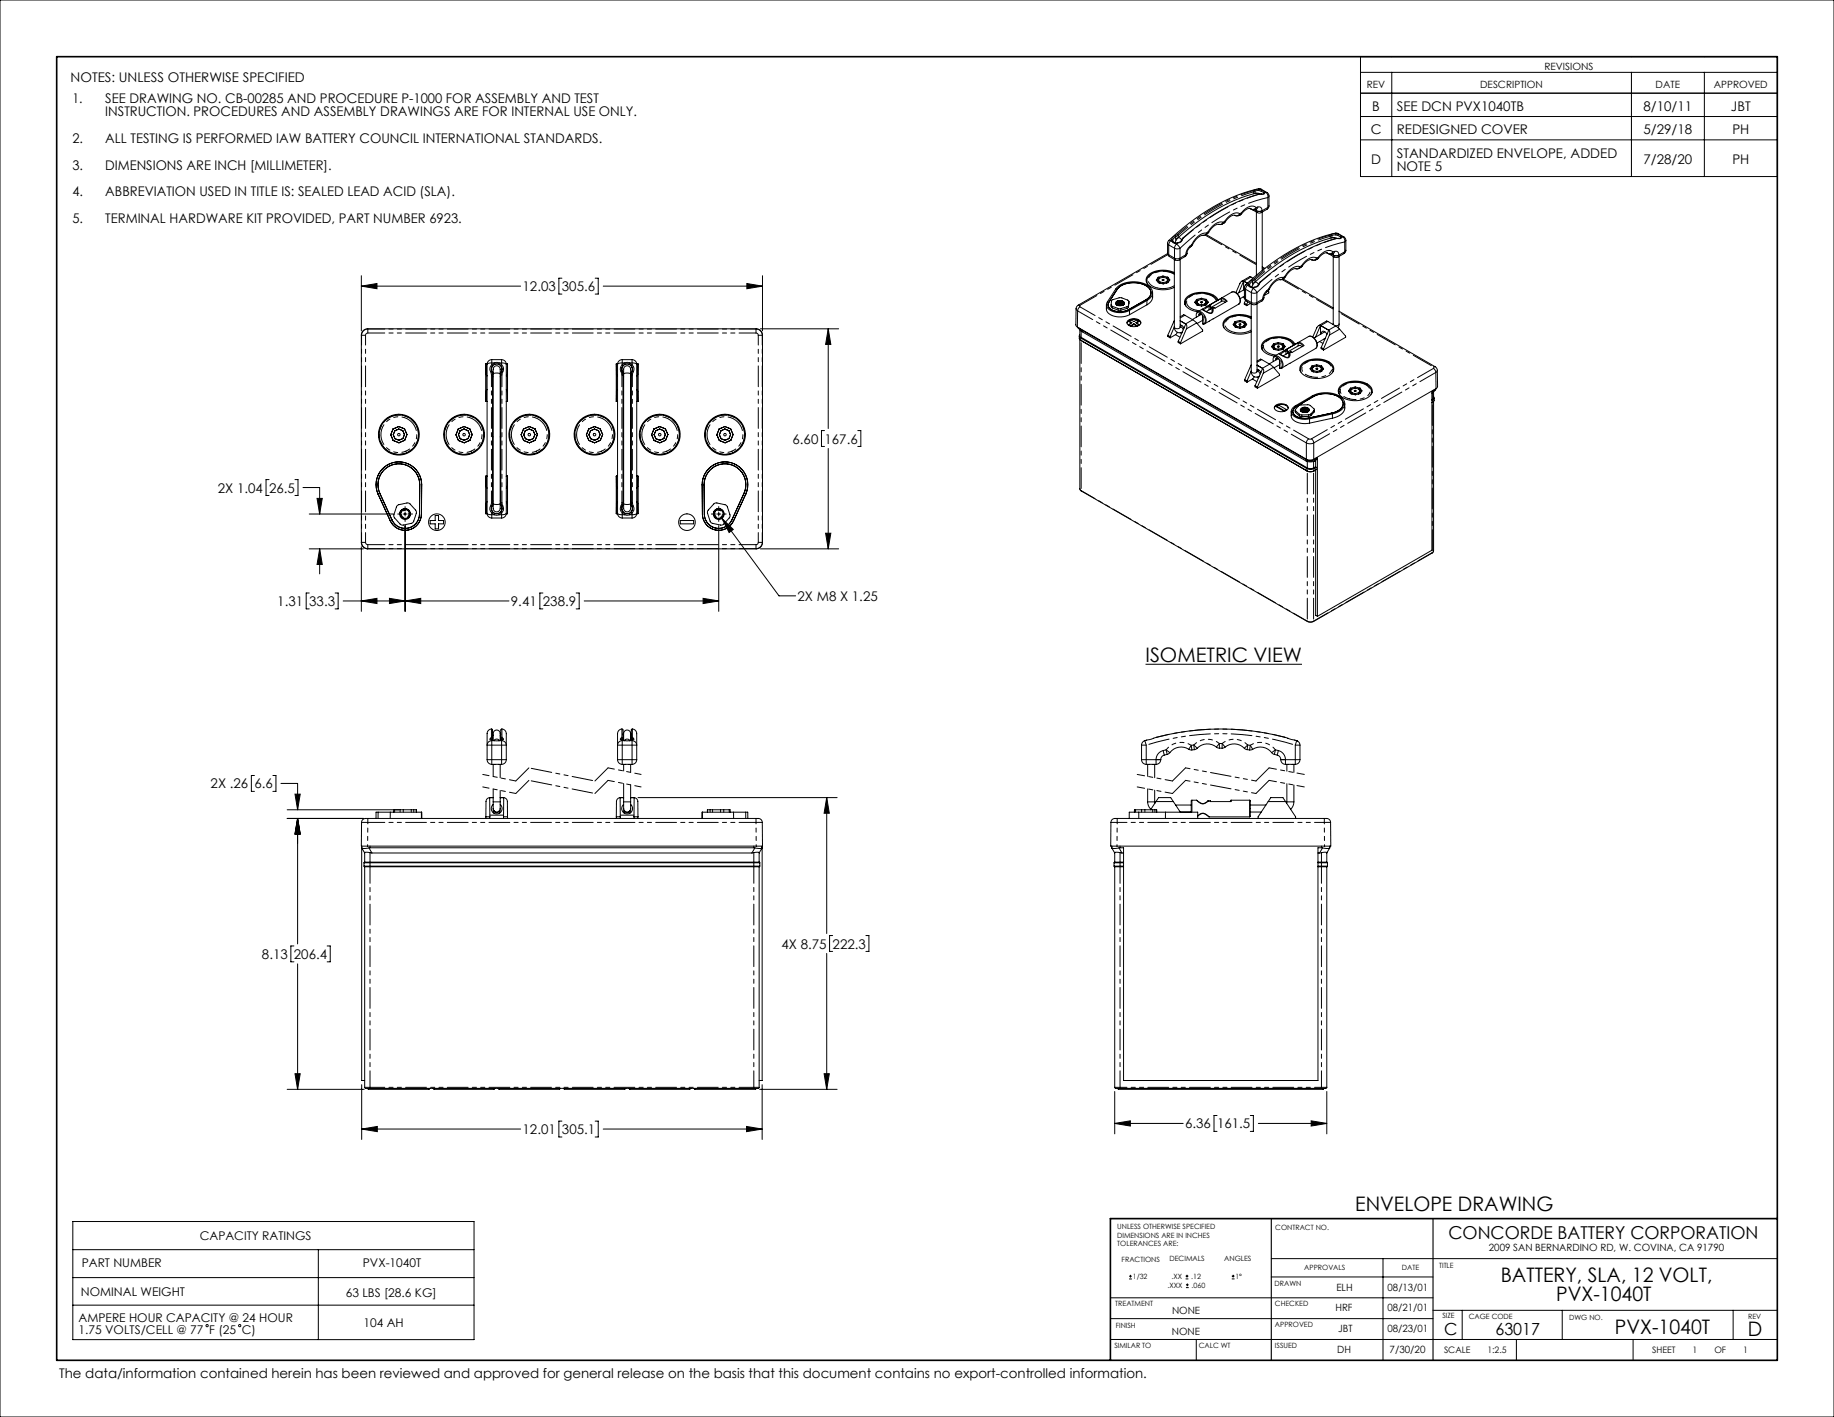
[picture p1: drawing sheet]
<svg xmlns="http://www.w3.org/2000/svg" width="559mm" height="432mm" viewBox="0 0 559 432" stroke-linecap="round" stroke-linejoin="round" font-family="sans-serif">
<defs><g id="words">
<g font-size="6.1">
<text x="349" y="201.8">ISOMETRIC VIEW</text>
<text x="412.9" y="369.1">ENVELOPE DRAWING</text>
<text x="457.2" y="390.7">BATTERY, SLA, 12 VOLT,</text>
<text x="474.1" y="396.5">PVX-1040T</text>
<text x="492" y="406.6">PVX-1040T</text>
<text x="532.5" y="407.2">D</text>
</g>
<text font-size="5.4" x="441.3" y="377.6">CONCORDE BATTERY CORPORATION</text>
<g font-size="5.1">
<text x="440" y="406.7">C</text>
<text x="455.6" y="406.7">63017</text>
</g>
<g font-size="4.1">
<text x="21.5" y="25.1">NOTES: UNLESS OTHERWISE SPECIFIED</text>
<text x="22.1" y="31.4">1.</text>
<text x="32.1" y="31.4">SEE DRAWING NO. CB-00285 AND PROCEDURE P-1000 FOR ASSEMBLY AND TEST</text>
<text x="32.1" y="35.5">INSTRUCTION. PROCEDURES AND ASSEMBLY DRAWINGS ARE FOR INTERNAL USE ONLY.</text>
<text x="418.1" y="33.7">B</text>
<text x="425.6" y="33.7">SEE DCN PVX1040TB</text>
<text x="500.8" y="33.7">8/10/11</text>
<text x="527.4" y="33.7">JBT</text>
<text x="417.6" y="40.8">C</text>
<text x="425.6" y="40.8">REDESIGNED COVER</text>
<text x="500.8" y="40.8">5/29/18</text>
<text x="527.8" y="40.8">PH</text>
<text x="22.1" y="43.6">2.</text>
<text x="32.1" y="43.6">ALL TESTING IS PERFORMED IAW BATTERY COUNCIL INTERNATIONAL STANDARDS.</text>
<text x="22.1" y="51.7">3.</text>
<text x="32.1" y="51.7">DIMENSIONS ARE INCH [MILLIMETER].</text>
<text x="417.8" y="50">D</text>
<text x="425.6" y="48">STANDARDIZED ENVELOPE, ADDED</text>
<text x="425.6" y="52">NOTE 5</text>
<text x="500.8" y="50">7/28/20</text>
<text x="527.8" y="50">PH</text>
<text x="22.1" y="59.8">4.</text>
<text x="32.1" y="59.8">ABBREVIATION USED IN TITLE IS: SEALED LEAD ACID (SLA).</text>
<text x="22.1" y="67.9">5.</text>
<text x="32.1" y="67.9">TERMINAL HARDWARE KIT PROVIDED, PART NUMBER 6923.</text>
<text x="159.2" y="88.7">12.03</text>
<text x="171.2" y="88.7">305.6</text>
<text x="241.5" y="135.2">6.60</text>
<text x="251.2" y="135.2">167.6</text>
<text x="66.4" y="150.1">2X 1.04</text>
<text x="82" y="150.1">26.5</text>
<text x="84.5" y="184.7">1.31</text>
<text x="94.2" y="184.7">33.3</text>
<text x="155.7" y="184.7">9.41</text>
<text x="165.4" y="184.7">238.9</text>
<text x="243" y="183.1">2X M8 X 1.25</text>
<text x="64.2" y="240.3">2X .26</text>
<text x="77.5" y="240.3">6.6</text>
<text x="79.8" y="292.2">8.13</text>
<text x="89.6" y="292.2">206.4</text>
<text x="238.1" y="289">4X 8.75</text>
<text x="253.7" y="289">222.3</text>
<text x="159.2" y="345.6">12.01</text>
<text x="171.2" y="345.6">305.1</text>
<text x="361.1" y="343.9">6.36</text>
<text x="370.8" y="343.9">161.5</text>
<text x="18" y="420">The data/information contained herein has been reviewed and approved for general release on the basis that this document contains no export-controlled information.</text>
</g>
<g font-size="3.7">
<text x="60.8" y="377.7">CAPACITY RATINGS</text>
<text x="24.9" y="386">PART NUMBER</text>
<text x="110.6" y="386">PVX-1040T</text>
<text x="24.6" y="394.8">NOMINAL WEIGHT</text>
<text x="105.3" y="395.1">63 LBS [28.6 KG]</text>
<text x="23.9" y="402.7">AMPERE HOUR CAPACITY @ 24 HOUR</text>
<text x="23.9" y="406.4">1.75 VOLTS/CELL @ 77 F (25 C)</text>
<text x="110.7" y="404.5">104 AH</text>
</g>
<g font-size="3">
<text x="470.6" y="21.2">REVISIONS</text>
<text x="416.5" y="26.7">REV</text>
<text x="451" y="26.7">DESCRIPTION</text>
<text x="504.5" y="26.7">DATE</text>
<text x="522.2" y="26.7">APPROVED</text>
<text x="453.6" y="381.3">2009 SAN BERNARDINO RD, W. COVINA, CA 91790</text>
<text x="407.2" y="393.4">ELH</text>
<text x="422.8" y="393.4">08/13/01</text>
<text x="357.1" y="400.5">NONE</text>
<text x="406.9" y="399.6">HRF</text>
<text x="422.8" y="399.6">08/21/01</text>
<text x="357.1" y="406.7">NONE</text>
<text x="407.7" y="405.9">JBT</text>
<text x="422.7" y="405.9">08/23/01</text>
<text x="407.4" y="412.2">DH</text>
<text x="423.4" y="412.2">7/30/20</text>
</g>
<g font-size="2.7">
<text x="440" y="412.2">SCALE</text>
<text x="453.2" y="412.2">1:2.5</text>
<text x="503.4" y="412.4">SHEET</text>
<text x="515.7" y="412.4">1</text>
<text x="522.3" y="412.4">OF</text>
<text x="531.1" y="412.4">1</text>
</g>
<g font-size="2.2">
<text x="340.4" y="374.5">UNLESS OTHERWISE SPECIFIED</text>
<text x="340.4" y="377.2">DIMENSIONS ARE IN INCHES</text>
<text x="388.6" y="374.7">CONTRACT NO.</text>
<text x="340.4" y="379.8">TOLERANCES ARE:</text>
<text x="341.7" y="384.4">FRACTIONS</text>
<text x="345.2" y="389.7">1/32</text>
<text x="356.3" y="384.4">DECIMALS</text>
<text x="357" y="389.7">.XX</text>
<text x="363" y="389.7">.12</text>
<text x="373" y="384.4">ANGLES</text>
<text x="376.4" y="389.7">1°</text>
<text x="397.4" y="387">APPROVALS</text>
<text x="427.2" y="387.1">DATE</text>
<text x="438.5" y="386.4">TITLE</text>
<text x="355.7" y="392.4">.XXX</text>
<text x="363.1" y="392.4">.060</text>
<text x="388.4" y="391.8">DRAWN</text>
<text x="339.8" y="398.1">TREATMENT</text>
<text x="388.5" y="398">CHECKED</text>
<text x="439.5" y="401.7">SIZE</text>
<text x="447.5" y="402">CAGE CODE</text>
<text x="532.6" y="401.8">REV</text>
<text x="340" y="404.7">FINISH</text>
<text x="388.5" y="404.5">APPROVED</text>
<text x="478.1" y="402.2">DWG NO.</text>
<text x="339.5" y="410.8">SIMILAR TO</text>
<text x="365.2" y="410.7">CALC WT</text>
<text x="388.5" y="410.9">ISSUED</text>
</g>
</g></defs>
<g fill="none" stroke="#000" stroke-width=".3">
<path d="M0 0h558.8v431.8h-558.8zM414.5 17.3h127v36.5h-127zM414.5 28.4h127M414.5 22h127M414.5 35.5h127M424.1 22v31.8M497.1 22v31.8M519.3 22v31.8M383.9 59.1l-.5-.2a44.7 44.7 0 0 0-19.5 9.4l-4.9 4.1-1 1.6M384.3 59.1h.1M384.3 59.1a49.4 49.4 0 0 0-20 10.2l-3.8 3.1-.5 .7M385.1 58.9l-.8 .2"/>
<path d="M385.1 58.9h.1M414.5 42.6h127M355.8 77.3l-27.5 15.9-.4 .9v5.3l70.1 40.5a2.49 2.49 0 0 0 2.3 0l37.2-21.5M357.3 73.2l.1 .5M357.8 79v20.7a1.59 1.59 0 0 0 .7 1.5 1.59 1.59 0 0 0 1.7 0M359.6 79v20.8M360 73.2a1.74 1.74 0 0 1-2.6 .5M360 73.1v.1M361.6 77.2h.1M367.5 71.5h.1M367.6 71.5l15.2 8.8M376.3 65.6v.1"/>
<path d="M376.3 65.6a4.2 4.2 0 0 0-3.2 2.3l-.7 .4a4.4 4.4 0 0 0-3.6 1.7l-.7 1-.6 .5a4.7 4.7 0 0 0-4.2 3.2l-.2 .2a3 3 0 0 0-1.5 2.3M380.8 63.5l1 .4 1-.2M381 63.6a3.8 3.8 0 0 0-3 1.8l-.9 .4-.8-.1M381.6 63.9l1.6 .9 .6 .1 2.3-1.1 .5-.6v-3.9l-.5-.6-2.2-1.2a49.1 49.1 0 0 0-21.6 10.5l-5.4 4.6-.9 .8-.2 .6v3.6l.4 .5 1.9 1.1 1.1 .1 1.9-1.1 .4-.4 .1-.6M382.8 63.7h.1M382.8 64.6v19.3M384.6 64.6v17.8M399.7 79.2h.1M399.7 79.2a1.39 1.39 0 0 0-1.6 .4l-1.5 1.7-.8 .5a4.4 4.4 0 0 0-3.6 1.7l-.7 1-.6 .5M404.2 77l1 .5 1-.2M404.4 77.1a3.8 3.8 0 0 0-2.9 1.8l-.9 .4-.9-.1M405 77.4l1.7 1h.6l2.2-1.1 .5-.6v-3.9l-.5-.6-2.2-1.2a49.1 49.1 0 0 0-21.6 10.5l-5.4 4.6-.8 .8-.3 .6 .1 3.6 .3 .5 1.9 1.1 1.1 .1 1.9-1.1 .4-.4 .2-.6a2.94 2.94 0 0 1 1.4-2.2v-.1a6.2 6.2 0 0 1 3.5-3.2l.9-.2"/>
<path d="M406.2 78.1v20.8M406.9 72.7a60.2 60.2 0 0 0-23.3 13.7l-.2 .3M407.3 72.6l-.5-.2a44.7 44.7 0 0 0-19.4 9.4l-5 4.1-1 1.6M407.7 72.6h.1M407.7 72.6l-.8 .1M408 78.1v20.7l-.2 1.1M408.5 72.4l-.8 .2M408.5 72.4h.1M110.1 87.2l4.8-.8v1.6zM110.1 84v16.8M110.1 87.2h48.5M171.2 84.8h-.9v4.8h.9"/>
<path d="M181.3 84.8h1v4.8h-1M183.8 87.2h48.5M227.6 86.4l4.7 .8-4.7 .8zM232.3 84v16.8M328.3 99.7l69.5 40.2a2.45 2.45 0 0 0 3 0l.6-.3M328.4 99.9l1.4 1.2 68.2 39.4 1.5 .3 1.4-.5M338.6 92.9l.2 .4 2.3 .8 2.4-.7 .3-.3M340.2 91.9a1.75 1.75 0 0 1 2.4 .4 1.52 1.52 0 0 1-1.3 .9 1.52 1.52 0 0 1-1.4-.8zM340.2 91.9l.2-.1a1.59 1.59 0 0 1 2.1 .7l-.4 .5-.6-.3-1.2 .2M340.2 91.9l.9-.1 .8 .2M340.2 91.9l.1-.1a2.01 2.01 0 0 1 2.1 .3M340.3 92.9a1.57 1.57 0 0 1 1.9 .1"/>
<path d="M340.3 92.5l.1-.1a1.42 1.42 0 0 1 1.9 .5 1.41 1.41 0 0 0-2.2-.1zM340.3 92.2l-.2 .4 .3 .4M340.3 92.2l.2-.1a1.28 1.28 0 0 1 1.9 .6M340.3 87.6a8.3 8.3 0 0 1 10.2 0 2.39 2.39 0 0 1-1 4l-5.4 3a5.7 5.7 0 0 1-6.8-1 1.46 1.46 0 0 1 .1-1.5zM340.5 93.1h1.4M340.7 93.1h1M340.8 87.7a7.5 7.5 0 0 1 9.5 .3 2.24 2.24 0 0 1-1.2 3.4l-5.3 3a4.8 4.8 0 0 1-6.1-1.1l.1-1.1zM341.9 92l-.9-.1-.7 .3M341.9 92l.4 .4v.4M343.4 98.4a2.54 2.54 0 0 1 4.2 0M343.6 97.8a2.68 2.68 0 0 1 4 .5 2.22 2.22 0 0 1-3.2 1.1l-.7-.4a.79 .79 0 0 1-.1-1.2zM343.9 91.9l-.3-.5-1.9-.6-.6-.1-2.3 .8-.2 1.4"/>
<path d="M343.9 91.9l-.1 1.9-2.4 .7h-.6l-2-.7-.3-.9M343.9 91.8v.6M344 97.8l.6-.3 .9 .5 .9-.5 .6 .3M344 97.8l.9 .5-.9 .5M344 97.8v.2l.7 .4M344 98.8l.6 .6M344 98.8l.6 .4M344.6 99.2v.2M345.5 98.7l.9 .5M345.5 98.9l.9 .5M345.5 98.9l-.9 .5M345.5 98.7l-.9 .5"/>
<path d="M345.5 98.7v.2M346.4 99.2v.2M347 97.8l-.9 .5 .9 .5M347 98.8l-.6 .6M347 97.8v.2l-.7 .4M347 98.8l-.6 .4M349.4 85.6l-.1 .3M349.4 85.6v.5M351.2 89.2a3.2 3.2 0 0 1-1.7 3.7l-5.3 3a5.7 5.7 0 0 1-6.9-1l-.2-2M352.9 84.5l-.6 .8 .6 .9 1.5 .3M352.9 84.5v.4M352.9 84.9l-.4 .6"/>
<path d="M353 85.3v.4l.3 .6M353 85.3l.4 .6M353.3 84.8l-.4 .1M353.4 85.9l1 .2M353.4 85.9v.4M354.4 84.1l1.4 .4M354.4 84.1l-1.5 .4M354.4 84.1v.4M354.4 84.5l-1 .2-.4 .6M354.4 84.5l1 .2 .4 .6M354.4 86.1v.4M354.5 85.5h-.2h.1"/>
<path d="M355.4 85.9l-1 .2M355.4 84.8l.4 .1M355.8 85.3l-.4 1v-.4M355.8 85.3l-.4 .6M355.8 84.9l.5 .6M355.8 84.5l.6 .8-.5 .8-1.5 .4M355.8 84.5v.4M357.8 83.4a7 7 0 0 0-7.9 .9l-.5 1.3M357.8 83.1a7.4 7.4 0 0 0-8.3 1.2 2.29 2.29 0 0 0 1.5 3.3 8.2 8.2 0 0 0 6.8 0M357.8 97.7l-2 4.5M357.8 99.6l-1.3 3M359.6 96.5l1.1-.6 2.9 1.6 2.8 3v.4l-6.7 3.9"/>
<path d="M359.6 99l.6 .3 .6 .7M359.6 97.8l1.7 .9-2.3 5.3M360.1 99.2l-.5 .3M361.1 92.3v.6M361.2 98.7a1.22 1.22 0 0 1 .3 1.5l-1.8 4.2M364.6 91.2l-.6 .9 .6 .8 1.5 .4M364.6 91.2v.5M364.6 91.7l-.4 .6M364.7 92.1v.4l.4 .5M364.7 92.1l.4 .6M365 95l-.4 .5v1.1M365 95l10.3-6a2.35 2.35 0 0 1 2.6 2.4l-.1 .7-.3 .5-10.3 6"/>
<path d="M365 91.6l-.4 .1M365.1 92.7l1 .2M365.1 92.7v.3M365.7 95.6a1.66 1.66 0 0 1 .8 1.9M366 92.2h.2zM366.1 90.9l1.4 .3M366.1 90.9l-1.5 .3M366.1 90.9v.4M366.1 91.3l1.4 .3M366.1 91.3l-1 .2-.4 .6M366.1 95.8l-2.8 1.6M366.1 92.9v.4"/>
<path d="M366.5 97.5v1.2l.7-.1M366.5 97.6l-1.8 1M366.5 94.4l.4 .2a2.3 2.3 0 0 0 2.3 .6l.2-.6M367.1 91.5l.4 .6M367.1 92.6v.4M367.1 92.6l-1 .3M367.5 92.1l-.4 .9M367.5 92.1l-.4 .5M367.5 91.6l.5 .7M367.5 91.2l.6 .9-.5 .8-1.5 .4M367.5 91.2v.4M368.3 93.2l.1 .2"/>
<path d="M368.4 93.4v.1M368.4 93.5v.9M368.9 94.1l.5 .1M368.9 94.1l-1.4 .8M369.4 94v.8M369.4 94h.1M369.4 94.4v.3M369.6 93.9l-.2 .1M370.9 91.6a6.1 6.1 0 0 0-7.3-1.8 3.3 3.3 0 0 0-2.6 2.8M371.1 91.4a6.4 6.4 0 0 0-7.2-2 2.96 2.96 0 0 0-2.8 3.4 4.9 4.9 0 0 0 3.9 2.2M372.1 91.9l.1-1.1-3.7 2.2 .4 .1v1.1M372.8 99.1l-.1 .3"/>
<path d="M372.8 99.1v.5M372.8 99.1h.1M373.9 91.8l-3.7 2.1-.3-.2-.5 .2-.5-.1 3.5-2.1 .9 .4M376.3 98l-.6 .9 .7 .8 1.4 .3M376.3 98v.4M376.3 98.4l-.4 .7M376.4 98.8v.5l.4 .5M376.4 98.8l.4 .6M376.7 98.3l-.4 .1M376.8 99.4l1 .3M376.8 99.4v.4M377.8 97.6l1.4 .4"/>
<path d="M377.8 97.6l-1.5 .4M377.8 97.6v.4M377.8 99h-.1M377.8 99.7v.3M378.8 99.4v.4M378.8 99.4l-1 .3M378.8 98.3l.4 .1M378.9 85.7l1.2 .6M378.9 85.7l-1.5 3.5M378.9 85.7v2.7M379 85.7a.93 .93 0 0 0-1.2 .7l-1.2 2.8M379.1 92.4v.3l.7 .4"/>
<path d="M379.1 92.4l.7 .4M379.2 90.3l-1.4 .7M379.2 88.2l-2.3 1.3M379.2 98.8l-.3 1M379.2 98.8l-.4 .6M379.2 98.8l-.4-.6-1-.2-1 .3-.4 .5M379.2 98.4l.5 .6M379.2 98l.7 .8-.6 .9-1.5 .3M379.2 98v.4M379.5 91.5l-.4 .9M379.8 92.8v.3M380.2 92l-.4 .8"/>
<path d="M380.7 86.8l.2 .5M381 92.5l-1.2 .6M381.2 92.6v20.6a1.59 1.59 0 0 0 .8 1.5 1.59 1.59 0 0 0 1.6 0M381.2 97a7 7 0 0 0-7.9 .8l-.5 1.3M381.2 96.6a7.4 7.4 0 0 0-8.2 1.2 2.29 2.29 0 0 0 1.4 3.3 8.2 8.2 0 0 0 6.8 0M381.8 84.8l-1-.5-2.5 1.4M383 92.6v20.7M383.4 86.7a1.74 1.74 0 0 1-2.6 .5M383.4 86.7h.1M384.6 81.3l.8 .5M386.3 88.6l.3 .7-1.4 .8M390.9 85l15.3 8.8"/>
<path d="M401.8 99.2l2.5-1.4 3.3 2 2.4 2.6v.4l-6.7 3.9M402.3 99.2l2.6 1.4-2.3 5.3M402.3 99.2l-1.5 3.5M402.3 99.2v2.7M408 94.9l29.6 17.1 .3 .8 .1 5-.5 .6M110.7 100.8l1.3-.6h118.4a1.91 1.91 0 0 1 1.9 1.9v63.2a1.91 1.91 0 0 1-1.9 2h-118.4a1.91 1.91 0 0 1-1.9-2v-63.2zM148 110.9h.4M148 110.9v11.4M148 110.9h.1M148 110.9l.1 3.1 .3 .5M148.4 118.7l-.3 .6-.1 3M148.8 110l.8-.4h3.2a1.42 1.42 0 0 1 1.5 1.4v45.4a1.42 1.42 0 0 1-1.5 1.5h-3a1.42 1.42 0 0 1-1.4-1.5v-45.4z"/>
<path d="M150.1 111.4a1.72 1.72 0 0 0-.2 2l.2 39.7M150.5 111.8a1.2 1.2 0 0 1 1.5 0 1.2 1.2 0 0 1 .4 1.3v41.2a1.18 1.18 0 0 1-1.1 1.7 1.18 1.18 0 0 1-1-1.7v-41.8zM152.6 111.4a1.67 1.67 0 0 1 .2 1.8M152.6 114.3l.2 39.7a1.75 1.75 0 0 1-.2 2M152.8 113.2l-.4 .5a1.6 1.6 0 0 0 .3-2.1 1.6 1.6 0 0 0-2.1-.5l-.5 .4-.3 .7v.9l.5 .6-.5-.5M154.3 110.9h.3M154.3 118.7l.3 .6v3M154.6 110.9v3.1l-.3 .5M154.6 110.9h.1M154.6 110.9v11.4M187.8 110.9h.4M187.8 110.9v11.4"/>
<path d="M187.8 110.9h.1M187.8 110.9v3.1l.4 .5M188.2 118.7l-.4 .6v3M188.6 110l.7-.4h3.3a1.42 1.42 0 0 1 1.4 1.4v45.4a1.42 1.42 0 0 1-1.4 1.5h-3a1.42 1.42 0 0 1-1.4-1.5v-45.4zM189.6 113.2l.4 .5-.4-.6-.1-.7 .2-.8 .5-.4a1.6 1.6 0 0 1 2.1 .3 1.6 1.6 0 0 1-.1 2.1l-.1 .1M189.8 111.4a1.72 1.72 0 0 0-.1 2l.1 39.7M190.3 111.8a1.2 1.2 0 0 1 1.4 0 1.2 1.2 0 0 1 .4 1.3v41.2a1.18 1.18 0 0 1-1 1.7 1.18 1.18 0 0 1-1.1-1.7v-41.8zM192.3 111.4a1.56 1.56 0 0 1-.2 2.3M192.4 114.3v38.8l.2 1.1M194 110.9h.4M194 118.7l.3 .6 .1 3M194.4 110.9l-.1 3.1-.3 .5"/>
<path d="M194.4 110.9h.1M194.4 110.9v11.4M231.7 100.2h23.8M252.3 100.2l.8 4.8h-1.5zM252.3 100.2v30.4M328.8 102.4l.1 .9 .4 .4 69 39.9a2.12 2.12 0 0 0 1.9 0l.8-.5v-.7M329 100.5v1.8l.4 .5 68.9 39.8a2.3 2.3 0 0 0 2.6-.4M329 102l-.1 .6 .4 .4 68.9 39.8a2.55 2.55 0 0 0 2.8-.4M329 103.5v45.5M355.8 102.2v.3l.7 .4M355.8 102.2l.7 .4M356.5 102.6v.3"/>
<path d="M358.7 101.3l-.4 .6-1.8 1M359 104v.4l.7 .4M359 104l.7 .4M359.7 104.4v.4M359.9 101.3l.2 .2M379.2 115.7v.3l.7 .5M379.2 115.7l.7 .4M379.9 116.1v.4M381.2 111.2l-2 4.5M381.2 113.1l-1.3 3M382.1 114.8l-.4 .6-1.8 1.1M382.4 117.5v.4l.7 .4"/>
<path d="M382.4 117.5l.7 .4M383 110.1l1.1-.7 2.9 1.7 2.9 3v.3l-6.8 3.9M383 112.5l.6 .3 .6 .7M383 111.3l1.7 1-2.3 5.2M383.1 117.9v.4M383.3 114.9l.2 .1M383.5 112.7l-.5 .3M384.5 105.9l-.1 .2M384.5 105.9v.5M384.5 105.9h.1M384.7 112.2a1.22 1.22 0 0 1 .2 1.5l-1.8 4.2M388 104.8l-.6 .8 .7 .8 1.4 .4"/>
<path d="M388 104.8v.4M388 105.2l-.4 .6M388.1 105.6v.4l.4 .5v-.3M388.1 105.6l.4 .6M388.3 108.6l-.4 .8 .1 .8M388.4 108.5l-.1 .1M388.5 105.1l-.5 .1M388.5 105l-.4 .6M388.5 106.2l1 .2M389.1 109.1a1.66 1.66 0 0 1 .8 2v1.1l.7-.1M389.5 104.4l1.4 .3M389.5 104.4l-1.5 .4"/>
<path d="M389.5 104.4v.4M389.5 104.8l-1 .2M389.5 104.8l1 .2M389.5 109.3l-2.8 1.6M389.5 106.4v.4M389.6 105.8h-.2h.2M389.9 111.1l-1.7 1M389.9 107.9l.4 .2a2.29 2.29 0 0 0 2.3 .6l.2-.8M390.5 105l.4 .6M390.5 106.2l-1 .2M390.5 105.1l.4 .1M390.9 105.6l-.3 .9-.1-.3"/>
<path d="M390.9 105.6l-.4 .6M390.9 105.2l.5 .6M390.9 104.7l.7 .9-.6 .8-1.5 .4M390.9 104.7v.5M391.7 106.7l.1 .2M391.8 106.9v.1M391.8 107v.9M391.9 111.4l-1.3 .7M392.3 107.3l.5 .1M392.8 107.7l-.5-.1-1.4 .9M392.8 107.5v.8M393 107.5h-.2"/>
<path d="M394.3 105.1a6.1 6.1 0 0 0-7.3-1.8l-1.6 .9-.7 .8-.2 .9M394.6 104.9a6.4 6.4 0 0 0-7.3-2 2.96 2.96 0 0 0-2.8 3.4 5 5 0 0 0 3.9 2.2M395.5 105.4l.2-1-3.8 2.1 .4 .1v1.1M396.2 112.7l-.1 .2M396.2 112.7v.4M396.2 112.7a4.2 4.2 0 0 1 4.6-3 5.2 5.2 0 0 1 5.3 2.4l.1 .6M396.7 110.9a7.4 7.4 0 0 1 9.1 .1 2.11 2.11 0 0 1-.8 3.4 7.5 7.5 0 0 1-8.6-.9 1.92 1.92 0 0 1 .3-2.6zM396.7 105.6l-.9-.4-3.5 2.1M397.3 105.3l-3.7 2.2-.3-.3-.5 .3M398.7 102.6a2.35 2.35 0 0 1 2.6 2.3v.8l-.4 .5-9 5.2M398.7 102.5l-10.3 6M399.7 111.5v.4"/>
<path d="M399.7 111.9l-.4 .7M399.8 112.4v.4l.4 .5M399.8 112.4l.4 .5M400 102.7l1.2-2.8a.93 .93 0 0 1 1.2-.7l2.4 1.4a1.22 1.22 0 0 1 .2 1.5l-1.7 4.2M400.2 111.8l-.4 .6M400.2 112.9l1 .3M400.2 112.9v.4M401.2 111.2l1.5 .3M401.2 111.2l-1.5 .3M401.2 111.2v.3M401.2 111.5l-1.5 .4M401.2 111.5l1.5 .4"/>
<path d="M401.2 113.2v.3M401.3 112.5h-.2h.2M402.2 111.8l.4 .5M402.2 112.9l-1 .3M402.6 105.9l-.1 .3 .8 .5M402.6 105.9l.7 .4M402.6 101.7a.74 .74 0 0 1 .6-.8 .74 .74 0 0 1 .9 .6l.2 .4M402.6 112.3l-.3 1-.1-.4M402.6 112.3l-.4 .6M402.7 111.9l.4 .7M402.7 111.5l.6 .8-.6 .9-1.5 .3-1.4-.3-.6-.8 .5-.9M402.7 111.5v.4"/>
<path d="M403.3 106.3v.4M403.5 103.3l.2 .1M403.7 101.1l-3.3 1.9M403.8 103.1l-2.5 1.4M406.3 112.9l-.1-.3v.5M407.9 119.4l-.1 .3M408.4 117.6a7.4 7.4 0 0 1 9.1 .1 2.11 2.11 0 0 1-.8 3.5 7.5 7.5 0 0 1-8.5-.9 1.92 1.92 0 0 1 .2-2.7zM411.5 118.3l-.6 .8 .6 .9 1.5 .3M411.5 118.3v.4M411.5 118.7l-.5 .6M411.5 119.1v.4l.4 .6M411.5 119.1l.4 .6"/>
<path d="M411.9 118.6l-.4 .1M411.9 119.7l1 .2M411.9 119.7v.4M412.8 119.3h.2zM412.9 117.9l1.5 .4M412.9 117.9l-1.4 .4M412.9 117.9v.4M412.9 118.3l1.5 .4M412.9 118.3l-1 .2-.4 .6M412.9 119.9v.4M413.9 118.5l.4 .6M413.9 119.7v.4"/>
<path d="M413.9 119.7l-1 .2M414.3 119.1l-.3 1M414.3 119.1l-.4 .6M414.4 118.7l.4 .6M414.4 118.3l.6 .8-.6 .8-1.4 .4M414.4 118.3v.4M417.9 119.4v.1a3.8 3.8 0 0 0-4-3 5.8 5.8 0 0 0-5.7 2l-.3 1.4M417.9 119.4v.5M417.9 119.4l.1 .3M436.8 119.4v1.9l-.5 .5M437.4 118.8l-1.1 1M437.6 118.4l-.3 .4-1 .6v48.3l-34.9 20.1"/>
<path d="M119.1 132.5l.7 1.7M119.1 132.5h.1M119.8 130.7l-.7 1.8M119.8 130.7h.1M119.8 134.2l1.8 .7M119.8 134.2h.1M119.8 132.5l.5 1.2M119.8 132.5h.1M120.3 131.3l-.5 1.2M120.3 131.3h.1M120.3 133.7l1.2 .5M120.3 133.7h.1"/>
<path d="M121.5 130l1.8 .7M121.5 130l-1.7 .7M121.5 130h.1M121.5 130.7l-1.2 .6M121.5 130.7l1.2 .5M121.5 130.7v.1M121.5 134.2h.1M121.6 134.9h.1M122.7 131.2l.5 1.2M122.7 131.2h.1M122.7 133.6h.1M122.8 133.6l-1.3 .6"/>
<path d="M123.2 132.4h.1M123.2 132.4l-.4 1.2M123.3 130.7l.7 1.7M123.3 130.7h.1M123.3 134.2h.1M123.3 134.2l-1.7 .7M124 132.4h.1M124 132.4l-.7 1.8M138.9 132.5h.1M138.9 132.5l.8 1.7M139.6 130.7l-.7 1.8M139.6 130.7h.1"/>
<path d="M139.7 134.2l1.7 .7M139.7 134.2h.1M139.7 132.5h.1M139.7 132.5l.5 1.2M140.2 131.3l-.5 1.2M140.2 131.3h.1M140.2 133.7l1.2 .5M140.2 133.7h.1M141.4 130l1.7 .7M141.4 130l-1.8 .7M141.4 130h.1M141.4 130.7l-1.2 .6"/>
<path d="M141.4 130.7l1.2 .5M141.4 130.7v.1M141.4 134.2h.1M141.4 134.9h.1M142.6 131.2l.5 1.2M142.6 131.2h.1M142.6 133.6h.1M142.6 133.6l-1.2 .6M143.1 132.4h.1M143.1 132.4l-.5 1.2M143.1 130.7l.8 1.7M143.1 130.7h.1"/>
<path d="M143.2 134.2h.1M143.2 134.2l-1.8 .7M143.9 132.4h.1M143.9 132.4l-.7 1.8M148 122.3h.4M148 122.3h.1M154.3 122.3h.3M154.6 122.3h.1M158.8 132.5h.1M158.8 132.5l.7 1.7M159.5 130.7l-.7 1.8M159.5 130.7h.1"/>
<path d="M159.5 134.2l1.8 .7M159.5 134.2h.1M159.6 132.5h.1M159.6 132.5l.5 1.2M160.1 131.3l-.5 1.2M160.1 131.3h.1M160.1 133.7l1.2 .5M160.1 133.7h.1M161.2 130l1.8 .7M161.2 130l-1.7 .7M161.2 130h.1M161.3 130.7l-1.2 .6"/>
<path d="M161.3 130.7l1.2 .5M161.3 134.2h.1M161.3 134.9h.1M162.5 131.2l.5 1.2M162.5 131.2h.1M162.5 133.6h.1M162.5 133.6l-1.2 .6M163 132.4h.1M163 132.4l-.5 1.2M163 130.7l.7 1.7M163 130.7h.1M163 134.2h.1"/>
<path d="M163 134.2l-1.7 .7M163.7 132.4h.1M163.7 132.4l-.7 1.8M178.7 132.5h.1M178.7 132.5l.7 1.7M179.4 130.7l-.7 1.8M179.4 130.7h.1M179.4 134.2l1.8 .7M179.4 134.2h.1M179.4 132.5h.1M179.4 132.5l.6 1.2M179.9 131.3l-.5 1.2"/>
<path d="M179.9 131.3h.1M180 133.7l1.2 .5M180 133.7h.1M181.1 130l1.8 .7M181.1 130l-1.7 .7M181.1 130h.1M181.1 130.7l-1.2 .6M181.1 130.7l1.2 .5M181.1 130.7v.1M181.2 134.2h.1M181.2 134.9h.1M182.3 131.2l.6 1.2"/>
<path d="M182.3 131.2h.1M182.4 133.6h.1M182.4 133.6l-1.2 .6M182.9 132.4h.1M182.9 132.4l-.5 1.2M182.9 130.7l.7 1.7M182.9 130.7h.1M182.9 134.2h.1M182.9 134.2l-1.7 .7M183.6 132.4h.1M183.6 132.4l-.7 1.8M187.8 122.3h.4"/>
<path d="M187.8 122.3h.1M194 122.3h.4M194.4 122.3h.1M198.5 132.5h.1M198.5 132.5l.8 1.7M199.2 130.7l-.7 1.8M199.2 130.7h.1M199.3 134.2l1.8 .7M199.3 134.2h.1M199.3 132.5h.1M199.3 132.5l.5 1.2M199.8 131.3l-.5 1.2"/>
<path d="M199.8 131.3h.1M199.8 133.7l1.2 .5M199.8 133.7h.1M201 130l1.7 .7M201 130l-1.8 .7M201 130h.1M201 130.7l-1.2 .6M201 130.7l1.2 .5M201 130.7v.1M201 134.2h.1M201.1 134.9h.1M202.2 131.2l.5 1.2"/>
<path d="M202.2 131.2h.1M202.2 133.6h.1M202.2 133.6l-1.2 .6M202.7 132.4h.1M202.7 132.4l-.5 1.2M202.7 130.7l.8 1.7M202.7 130.7h.1M202.8 134.2h.1M202.8 134.2l-1.7 .7M203.5 132.4h.1M203.5 132.4l-.7 1.8M218.4 132.5h.1"/>
<path d="M218.4 132.5l.8 1.7M219.1 130.7l-.7 1.8M219.1 130.7h.1M219.2 134.2l1.7 .7M219.2 134.2h.1M219.2 132.5h.1M219.2 132.5l.5 1.2M219.7 131.3l-.5 1.2M219.7 131.3h.1M219.7 133.7l1.2 .5M219.7 133.7h.1M220.9 130l1.7 .7"/>
<path d="M220.9 130l-1.8 .7M220.9 130h.1M220.9 130.7l-1.2 .6M220.9 130.7l1.2 .5M220.9 134.2h.1M220.9 134.9h.1M222.1 131.2l.5 1.2M222.1 131.2h.1M222.1 133.6h.1M222.1 133.6l-1.2 .6M222.6 132.4h.1M222.6 132.4l-.5 1.2"/>
<path d="M222.6 130.7l.8 1.7M222.6 130.7h.1M222.7 134.2h.1M222.7 134.2l-1.8 .7M223.4 132.4h.1M223.4 132.4l-.7 1.8M251.2 131.2h-.9v4.8h.9M252.3 136.7v30.6M261.4 131.2h.9v4.8h-.9M388.3 124.4a2.54 2.54 0 0 1 4.2 0M388.5 123.7a2.68 2.68 0 0 1 4 .5 2.22 2.22 0 0 1-3.2 1.1l-.7-.4a.79 .79 0 0 1-.1-1.2zM388.9 123.7v.2l2.4 1.4"/>
<path d="M388.9 123.7l.6-.3 2.4 1.4M388.9 123.7l2.4 1.4M391.3 125.1v.2M391.9 124.8v.2l-.6 .3M391.9 124.8l-.6 .3M394.2 124l5.6-3.3a8.1 8.1 0 0 1 9.6 1.1 2.44 2.44 0 0 1-1.4 3.6l-2 .7-7 1.5a5.1 5.1 0 0 1-5.5-1.6 1.59 1.59 0 0 1 .7-2zM394.5 124.2l5.7-3.3a7.7 7.7 0 0 1 8.6 .8 2.19 2.19 0 0 1-1 3.4l-2 .8-7 1.5a4.2 4.2 0 0 1-4.9-1.7l.1-.8zM395.7 123.7l.6-.3h2.6l1.4 1.2 .2 .3-1.3 1.4-3 .1-1.6-1.4zM396.3 124.5a1.7 1.7 0 0 1 2.6 .4 1.64 1.64 0 0 1-2.7 .1zM396.4 125.3v-.1a1.37 1.37 0 0 1 2.2 .1h.1M396.5 125.4a1.58 1.58 0 0 1 2 .1M396.6 125.4l1.2-.2 .7 .3"/>
<path d="M396.8 125.6l.9-.2 .5 .2M396.9 125.6h1.2M396.9 124.5h.9l.7 .2M396.9 124.5l-.5 .5 .3 .5M396.9 124.5h.3a1.18 1.18 0 0 1 1.5 .7M397 124.2h.2a1.43 1.43 0 0 1 1.6 .9l-.3 .4M397 124.2l.9 .1 .6 .4M397 124.2h.1a1.55 1.55 0 0 1 1.7 .6M398.2 124.6h-1.5M398.5 124.7l.1 .7a1.33 1.33 0 0 0-2.2 0M400.5 124.8l-.1 .7-1.2 1.3-2.5 .2-.7-.2-1.2-1.1-.2-.7M401.4 139.6v48.2"/>
<path d="M401.4 139.6l-.5 .7M409.7 123a3.5 3.5 0 0 1-3 4.2l-7.7 1.7a5.1 5.1 0 0 1-5.5-1.6l-.1-1.9M436.8 120.9a.71 .71 0 0 1-.5 1.1M436.8 122.4v45.5M437 121.3l-.1 .9-.5 .5M82 146.1h-.9v4.9h.9M89.9 146.1h.9v4.9h-.9M92.3 148.6h5.1v8M94.2 156.6h25.7M96.6 151.9h1.6l-.8 4.7zM116.3 143.1a6.9 6.9 0 0 1 7.7-1.9 6.9 6.9 0 0 1 4.5 6.6l-.1 8.9a5 5 0 0 1-3.9 4.8 5 5 0 0 1-5.6-2.8l-3.7-8.1a6.9 6.9 0 0 1 1.1-7.5zM116.9 143.3a6.4 6.4 0 0 1 7-1.5 6.4 6.4 0 0 1 4 6l-.1 8.9a4.4 4.4 0 0 1-3.5 4.2 4.4 4.4 0 0 1-4.9-2.4l-3.7-8.2a6.4 6.4 0 0 1 1.2-7z"/>
<path d="M121.2 156.6h1M122.2 155.6a1.52 1.52 0 0 1 2.1-.3 1.52 1.52 0 0 1 .3 2.1 1.52 1.52 0 0 1-2.1 .2 1.39 1.39 0 0 1 .6-2.3 1.48 1.48 0 0 0-1.3 1.5zM122.8 156.6h1.2M123.4 154.4v1M123.4 156v1.2M123.4 157.9v1M123.5 155.3a1.37 1.37 0 0 1 1 2.1 1.37 1.37 0 0 1-2.3 0 1.37 1.37 0 0 1 1.1-2.1h.3M124.6 156.6h1.1M131.1 158.6h1.5v-1.5h1v1.5h1.5v1h-1.5v1.6h-1v-1.6h-1.5zM148 145.1h.4M148 156.5h.4M148 145.1v11.4"/>
<path d="M148 145.1h.1M148 145.1l.1 3.1 .3 .5M148 156.5h.1M148.4 152.9l-.3 .6-.1 3M152.8 154.2l-.4-.5 .4 .7 .1 .6-.2 .8-.5 .5a1.6 1.6 0 0 1-2.1-.4 1.6 1.6 0 0 1 .1-2.1l.1-.1a1.56 1.56 0 0 0-.2 2.3M154.3 156.5h.3M154.3 152.9l.3 .6v3M154.6 145.1v3.1l-.3 .5M154.6 156.5h.1M154.6 145.1h-.3M154.6 145.1v11.4M154.6 145.1h.1"/>
<path d="M187.8 145.1h.4M187.8 156.5h.4M187.8 145.1v11.4M187.8 145.1h.1M187.8 145.1v3.1l.4 .5M187.8 156.5h.1M188.2 152.9l-.4 .6v3M192.1 153.7l.5 .7 .1 .6-.3 .8-.5 .5a1.6 1.6 0 0 1-2.1-.4 1.6 1.6 0 0 1 .2-2.1v-.1a1.56 1.56 0 0 0-.2 2.3M192.1 153.7l.5 .5M192.6 154.2a1.67 1.67 0 0 1-.3 1.8M194 156.5h.4M194 152.9l.3 .6 .1 3"/>
<path d="M194.4 145.1l-.1 3.1-.3 .5M194.4 156.5h.1M194.4 145.1h-.4M194.4 145.1v11.4M194.4 145.1h.1M207.3 158.6h4v1h-4zM216.2 143.4a6.4 6.4 0 0 1 8.2-1 6.4 6.4 0 0 1 2.3 7.9l-3.7 8.2a4.4 4.4 0 0 1-4.9 2.4 4.4 4.4 0 0 1-3.5-4.2l-.1-8.9a6.4 6.4 0 0 1 1.7-4.4zM216.3 142.5a6.9 6.9 0 0 1 8.7-.4 6.9 6.9 0 0 1 2.2 8.5l-3.7 8.1a5 5 0 0 1-5.5 2.8 5 5 0 0 1-4-4.8l-.1-8.9a6.9 6.9 0 0 1 2.4-5.3zM216.7 156.6h1.1M217.9 155.5a1.51 1.51 0 0 1 2.2-.1 1.51 1.51 0 0 1-.2 2.3 1.51 1.51 0 0 1-2.2-.5 1.39 1.39 0 0 1 1.6-1.9 1.48 1.48 0 0 0-1.8 .8zM218.4 156.6h1.2M219 154.4v1"/>
<path d="M219 156v1.2M219 157.9v1M219.6 155.5a1.37 1.37 0 0 1 .1 2.3 1.37 1.37 0 0 1-2.1-1 1.37 1.37 0 0 1 1.8-1.5l.3 .2M220 158l3.4 3.3-1.3 1zM220 158l17.4 23.6h5M220.2 156.6h1.1M329 149l.5 .6 69.4 40 1.3-.2 36.1-20.9 .5-.7M398.2 143.5a2.38 2.38 0 0 0 2.2 0M400.9 142.2l.1 .2M400.9 140.3v1.9M400.9 143.2v44.3l.5 .3M94.2 167.3h16.5"/>
<path d="M97.4 167.3l.8 4.7h-1.6zM97.4 167.3v7.6M110.1 166.6v19.7M123.4 160.2v26.1M219 160.2v26.1M231.7 167.3h23.8M251.6 162.5h1.5l-.8 4.8zM94.2 180.7h-.9v4.8h.9M102.1 180.7h.9v4.8h-.9M104.6 183.1h50.5M110.1 183.1l4.8-.8v1.6zM118.7 182.3l4.7 .8-4.7 .8z"/>
<path d="M123.4 183.1l4.8-.8v1.6zM165.4 180.7h-.9v4.8h.9M175.5 180.7h1v4.8h-1M178 183.1h41M214.2 182.3l4.8 .8-4.8 .8zM349 202.4h47.7M77.5 236.3h-.9v4.9h.9M83.1 236.3h1v4.9h-1M85.6 238.7h5.1v8.1M149.6 225.4l.3 .1M149.8 225.5h.2M150 225.5l.6 .2"/>
<path d="M150.1 223.6l.1 .6M150.3 225.6v-1a1.72 1.72 0 0 1 1-2.1 1.69 1.69 0 0 1 1.1 2.1v1M150.3 232.9v3.7M152.4 232.9v4.1M152.6 225.6v-3.3a1.22 1.22 0 0 1 1.3 .3 1.22 1.22 0 0 1 .4 1.3v7.6a1.42 1.42 0 0 1-1.5 1.4h-3a1.42 1.42 0 0 1-1.4-1.4v-7.3a1.35 1.35 0 0 1 .2-1.5 1.35 1.35 0 0 1 1.4-.4l.1 3.3M152.6 223.6l-.2 .7M152.7 225.5l-2.1 .2M152.8 225.5h-.1M153.1 225.4l-.4 .1M189.4 225.4l.3 .1M189.6 225.5h.1M189.7 225.5l1.4 .3 1.4-.3"/>
<path d="M189.8 223.6l.1 .6M190 225.6v-1a1.72 1.72 0 0 1 1.1-2.1 1.69 1.69 0 0 1 1 2.1v1M190 238.7v6.8a1.24 1.24 0 0 0 .4 1.6 1.24 1.24 0 0 0 1.6-.2l.1-7.7M190 232.9v2M192.1 232.9v2.5M192.4 225.6v-3.3a1.22 1.22 0 0 1 1.3 .3 1.22 1.22 0 0 1 .3 1.3v7.6a1.42 1.42 0 0 1-1.4 1.4h-3a1.42 1.42 0 0 1-1.4-1.4v-7.3a1.35 1.35 0 0 1 .1-1.5 1.35 1.35 0 0 1 1.5-.4v3.3M192.4 223.6l-.3 .7M192.6 225.5h-.1M192.8 225.4l-.3 .1M348.7 225.8h.1M349.7 232.9v3.7M351.8 232.9v4.1"/>
<path d="M353.7 231.5a1.42 1.42 0 0 1-1.5 1.4h-3a1.42 1.42 0 0 1-1.4-1.4v-4.4a1.91 1.91 0 0 1 1.7-1.6 77 77 0 0 1 45.4 .2h.1a1.43 1.43 0 0 1 1.1 1.4v4.4a1.42 1.42 0 0 1-1.4 1.4h-3a1.42 1.42 0 0 1-1.5-1.4M353.7 231.5a2.4 2.4 0 0 1 2.2-1.7h.1a4.8 4.8 0 0 1 6.8-1.3l1.5-.1a4.8 4.8 0 0 1 6.9-.5h1.5a4.8 4.8 0 0 1 6.9 .5l1.5 .1a4.8 4.8 0 0 1 6.8 1.3h.1a2.4 2.4 0 0 1 2.2 1.7M353.7 231.5h.1M390.2 231.5h.1M392.1 238.8l-.1 6M392.1 232.9v2.1M394.2 239.2v5.2a3.1 3.1 0 0 1-1 2.2M394.2 232.9v2.5M395.2 225.7v.1M395.2 225.8h.1M87.5 246.8h39.4v.7M87.5 249.4h23.3"/>
<path d="M89.9 242h1.6l-.8 4.8zM90.7 249.4l.8 4.8h-1.6zM90.7 249.4v38.2M110.2 257.8v71.5h.9M110.2 258.4h.1M110.2 258.4l.6 .2 1.9-.3h117l1.6 .3 .9-.2M110.2 258.4l.9 1.5M110.5 249.8l.9-.4h118.9a1.61 1.61 0 0 1 2 1.2v7.2h-122.2l.1-7.2zM114.6 249.4v-1.9h13.9v1.9M120.2 246.8h-.2v.7M148 248.9h1.2M149.2 248.9l.1 .5"/>
<path d="M149.3 243.1a1.22 1.22 0 0 0-1.2 1.2l-.1 5.1M150.3 240.4v5.1a1.24 1.24 0 0 0 .3 1.6 1.24 1.24 0 0 0 1.6-.2l.2-6M150.3 245.1a1.65 1.65 0 0 0-.2 2.4 1.65 1.65 0 0 0 2.4 0 1.65 1.65 0 0 0-.1-2.4M150.3 243.1h-1.1v5.8M150.5 247v.8M150.6 247.1a.81 .81 0 0 0 .7 .6 .81 .81 0 0 0 .8-.6M152.2 247v.8M152.4 243.1h1.1l-.1 6.3M153.4 243.1a1.22 1.22 0 0 1 1.2 1.2v4.6M153.4 248.9h1.2M154.6 248.9v.5M187.8 248.9h1.2"/>
<path d="M189 243.1a1.22 1.22 0 0 0-1.2 1.2v5.1M190 245.1a1.65 1.65 0 0 0-.1 2.4 1.65 1.65 0 0 0 2.4 0 1.65 1.65 0 0 0-.2-2.4M190 243.1h-1.1l.1 6.3M190.2 247v.8M190.3 247.1a.81 .81 0 0 0 .8 .6 .81 .81 0 0 0 .7-.6M191.9 247v.8M192.1 243.1h1.1v6.3M193.1 243.1a1.22 1.22 0 0 1 1.2 1.2l.1 5.1M193.2 248.9h1.2M194.4 243.1h60.7M213.9 249.4v-1.9h13.9l.1 1.9M215.5 246.8h.1"/>
<path d="M215.5 246.8v.7M215.6 246.8h6.8v.7M232.2 258.4l-.9 1.5M232.2 258.3v.1M232.2 257.8v71.5h-.9M251.9 243.1l.8 4.7h-1.6zM251.9 243.1v41.4M338.7 257.8v.5M338.7 258.4h.1M338.7 258.4l.9 .2 2.7-.3v71h59.3v-71l2.7 .3 .9-.2M338.7 258.4l.9 1.5M338.8 249.8l.9-.4h63.8a1.61 1.61 0 0 1 1.9 1.2l.1 7.2h-67.1l.1-7.2z"/>
<path d="M342.3 259.9l-2.6-.2-.1 3M344.1 249.4v-1.9h20.8v1.9M345.7 247.5v-.7h6.7v.7M349.7 240.4v4a3.1 3.1 0 0 0 1 2.2M351.8 240.8l.1 3.9M358.2 245.3h4.8M364.7 243.9a2.08 2.08 0 0 0 3.4 .2M364.7 243.9l-1.7 .1v3.5h-3.4l-2.9-4.4h-3.7l-2.4 3.7M364.9 248.7h.1M368.1 244.1h-.1M368.1 244.1h.1M368.1 244.1h.7v.2h6.3"/>
<path d="M374.9 244.3l.2-.5 5.8 .1v4.9l-12.6 .1a2.28 2.28 0 0 0-3.4-.2M380.9 247.5h3.4M380.9 245.3h4.8M383.3 249.4v-.5l3.9-5.8h3.7l3.9 5.8v.5M401.6 259.9l2.6-.2 .1 3M405.2 258.4l-.9 1.5M405.2 258.3h.1M405.2 257.8v.5M110.9 263.9h120.6M110.9 262.9h120.6M110.9 262.9v1M110.9 263.9l.2 .2"/>
<path d="M111.1 262.7v-2.9l.3-.1 1.9 .2h115.8l1.9-.2 .3 .1v2.9M111.1 264.1h120.2M111.1 262.7h120.2M111.1 264.1v67.2l.3 .3h119.8l.1-67.5M111.1 262.7l-.2 .2M231.3 262.7l.2 .2M231.5 263.9l-.2 .2M231.5 262.9v1M339.4 263.9h2.9M339.4 262.9h2.9M339.4 263.9l.2 .2M339.4 262.9v1"/>
<path d="M339.6 264.1h2.7M339.6 262.7h2.7M339.6 264.1v67.2l.3 .3h64.3l.1-67.5M339.6 262.7l-.2 .2M401.6 264.1h2.7M401.6 263.9h2.9M401.6 262.9h2.9M401.6 262.7h2.7M404.3 262.7l.2 .2M404.5 263.9l-.2 .2M404.5 262.9v1M89.5 288.3h-.9v4.8h.9"/>
<path d="M90.7 293.7v38.3M99.7 288.3h.9v4.8h-.9M251.9 290.5v41.5M253.7 285.1h-.9v4.8h.9M263.8 285.1h1v4.8h-1M87.5 332h23.5M89.9 327.2h1.6l-.8 4.8zM110.2 330.5v16.7M111.9 331.6l.3 .4h18.5l.3-.4M131.9 331.6l.3 .4h18.3l.3-.4M151.8 331.6l.3 .4h18.3l.4-.4M171.7 331.6l.3 .4h18.4l.3-.4"/>
<path d="M191.6 331.6l.3 .4h18.3l.3-.4M211.4 331.6l.3 .4h18.5l.3-.4M231.5 332h23.6M232.2 330.5v16.7M251.1 327.2h1.6l-.8 4.8zM339.6 332.6v12.9M340.5 331.6l.3 .4h62.3l.3-.4M370.8 339.9h-.9v4.9h.9M381 339.9h.9v4.9h-.9M404.3 332.6v12.9M110.2 344.1l4.8-.8v1.5zM110.2 344.1h48.4"/>
<path d="M171.2 341.6h-.9v4.9h.9M181.3 341.6h1v4.9h-1M183.8 344.1h48.4M227.5 343.3l4.7 .8-4.7 .7zM339.6 342.3l4.8-.7v1.5zM339.6 342.3h20.9M383.4 342.3h20.9M399.5 341.6l4.8 .7-4.8 .8zM22.2 372.2h122.2v36h-122.2zM22.2 389.3h122.2M22.2 380.8h122.2M22.2 397.7h122.2"/>
<path d="M97 380.8v27.4M338.3 395.5h98.3M344 389.7h.9M344 388.9h.9M344.4 388.5v.8M361.2 389.7h.9M361.2 388.9h.9M361.3 392.4h.9M361.3 391.5h.9M361.7 388.5v.8M361.8 391.1v.8M375.3 389.7h.8"/>
<path d="M375.3 388.9h.8M375.7 388.5v.8M387.3 383.5h154.2M387.3 389.1h49.3M421.4 383.5v31M436.6 399.3h104.9M445.5 399.3v8.9M476 399.3v8.9M528.1 399.3v8.9M338.3 408.2h203.2M338.3 401.8h98.3M364.5 408.2v6.3"/>
<path d="M462 408.2v6.3M497.6 408.2v6.3"/>
<circle cx="354.4" cy="85.4" r=".27"/>
<circle cx="366.1" cy="92.1" r=".27"/>
<circle cx="377.8" cy="98.9" r=".27"/>
<circle cx="389.5" cy="105.6" r=".27"/>
<circle cx="401.2" cy="112.4" r=".27"/>
<circle cx="412.9" cy="119.2" r=".27"/>
<circle cx="121.5" cy="132.5" r=".38"/>
<circle cx="121.5" cy="132.5" r="6"/>
<circle cx="121.5" cy="132.5" r="6.2"/>
<circle cx="141.4" cy="132.5" r="6.2"/>
<circle cx="141.4" cy="132.5" r=".38"/>
<circle cx="141.4" cy="132.5" r="6"/>
<circle cx="161.3" cy="132.5" r="6.2"/>
<circle cx="161.3" cy="132.5" r=".38"/>
<circle cx="161.3" cy="132.5" r="6"/>
<circle cx="181.1" cy="132.5" r="6"/>
<circle cx="181.1" cy="132.5" r="6.2"/>
<circle cx="181.1" cy="132.5" r=".38"/>
<circle cx="201" cy="132.5" r=".38"/>
<circle cx="201" cy="132.5" r="6"/>
<circle cx="201" cy="132.5" r="6.2"/>
<circle cx="220.9" cy="132.5" r=".38"/>
<circle cx="220.9" cy="132.5" r="6"/>
<circle cx="220.9" cy="132.5" r="6.2"/>
<circle cx="123.4" cy="156.6" r="1.65"/>
<circle cx="123.4" cy="156.6" r="3.4"/>
<circle cx="133.1" cy="159.1" r="2.54"/>
<circle cx="209.3" cy="159.1" r="2.54"/>
<circle cx="219" cy="156.6" r="1.65"/>
<circle cx="219" cy="156.6" r="3.4"/>
<circle cx="63.1" cy="404" r=".35"/>
<circle cx="73" cy="404" r=".35"/>
</g>
<path d="M399.5 114.8a5.9 5.9 0 0 0 6-1.6 2.15 2.15 0 0 0-1.6-3 6 6 0 0 0-7.1 1.5 2.35 2.35 0 0 0 2.1 2.9l.6 .2M411.2 121.6a5.9 5.9 0 0 0 6-1.6 2.15 2.15 0 0 0-1.6-3 6 6 0 0 0-7.1 1.4 2.35 2.35 0 0 0 2.1 3l.6 .2M157.2 238l-10.1-2M195.3 239.8l-10-2M195.3 236l-10-2M157.2 241.8l-10.1-2" fill="none" stroke="#000" stroke-width=".3" stroke-dasharray="6.3 1.3 1.3 1.3 1.3 1.3" stroke-dashoffset="4.4"/>
<g fill="none" stroke="#000" stroke-width=".3" stroke-dasharray="6.3 1.3 1.3 1.3 1.3 1.3">
<path d="M381.7 58.1l.4-.2M381.9 58.5l-.2-.4M381.9 59.1v-.6M382.1 57.9l1.5-.2M382.2 59l.2-.2M382.4 58.2v.6M382.4 58.2l-.5 .3M382.4 58.2l-.3-.3M382.4 58.8v.2M383.3 59.2l-.7-.3M383.5 59.2h.1M383.6 58.1l-1.2 .1"/>
<path d="M383.6 58.1v-.4M383.6 57.7l.8 .2M383.9 57.6l-.5-.1M383.9 57.6l-.3 .1M383.9 57.6l.4 .1M384.3 58.3l-.7-.2M384.3 58.3l.1-.4M384.3 59.1v.1M384.3 59.2h-.7M384.4 57.9l.8 .5M384.4 57.9l-.5-.3M385 58.7l-.7-.4"/>
<path d="M385 58.7l.2-.3M385.1 58.9l.3-.2M385.1 58.9l-.1-.2M385.2 58.4l.2 .3M385.4 58.7l-.3 .5h-.8M385.4 58.7l.3-.1M385.7 58.6l.4 .1M385.7 58.6l-.5-.2M355.7 77.2l.4 .4M356.1 74.6l.6-1.2M356.1 77.6l1.8 1.1M356.1 74.6v3"/>
<path d="M356.1 74.6l-.4-.5M356.3 78.2l-.2-.6M356.7 73.4l.4 .2M356.7 73.4l-.6-.1M357 73.1l.3-.7 .7-.6M357 73.1l-.3 .3M357 73.1l.3 .1M357.1 73.6l.3 .1M357.1 73.6l-.1-.5M357.9 75.6l.5-1.2M357.9 75.6l.8 .3 .8-.3M357.9 78.7v-3.1"/>
<path d="M357.9 75.6l-1.8-1M358 74.1l-.9-.5M358 74.1l.4 .3M358 74.1l.1-.1M358 71.8l.8-.4M358 71.8l.2 .4M358.1 79.2l-.2-.5M358.2 72.8v-.6M358.2 72.8l.7-.2M358.2 72.2l-.9 1M358.3 73.3l-.1-.5M358.4 74.4l.4-.3"/>
<path d="M358.8 71.4l.2 .3M358.8 74.1v-.1M358.8 74.1h-.8M359 71.7v.7M359 71.7l-.8 .5M359.3 79.2l.2-.5M359.5 75.6l-1.1-1.2M359.5 78.7l1.8-1.1M359.5 75.6v3.1M359.5 78.7l-.8 .2-.8-.2M360 73.1l-.7-.6-.3-.1M360.2 73.1l-.6 .8-.8 .2"/>
<path d="M360.2 73.1h-.2M360.6 72.5l-.4 .6M360.6 72.5l-.1-.1M361.1 78.2l.2-.6M361.3 77.6h.1M361.6 77.2l-.3 .4M362.5 75.4l.1-.4M362.6 75l.5-.4M362.6 75a3.8 3.8 0 0 0-1.3 2.6M363 75l.1-.4M363.1 74.6a5.4 5.4 0 0 1 4.5-3.6M363.3 74.6h-.2"/>
<path d="M366.6 71.7l.6-.2 .4-.5M367.6 71l.5-.3M367.6 71l-.1 .5M367.9 71.2l.2-.5M368.1 70.7a4.7 4.7 0 0 1 4.6-3M368.3 70.8l-.2-.1M371.4 68.4a1.05 1.05 0 0 0 1.3-.7M372.7 67.7l.5-.3M372.7 67.7l-.3 .6M372.9 68l.3-.6M373.2 67.4a4.4 4.4 0 0 1 4.1-2.5l.5 .2M373.3 67.6l-.1-.2"/>
<path d="M376.3 65.6h.1M376.3 65.6a1.11 1.11 0 0 0 1.5-.5M377.8 65.1l.4-.2M377.8 65.1l-.4 .6M377.8 65.5l.4-.6M378.2 64.9a3.8 3.8 0 0 1 4.2-1.9l.3 .2M378.3 65.1l-.1-.2M380.8 63.5l.4 .2M381.2 63.7l-.2-.1M381.2 63.7a1.2 1.2 0 0 0 1.5-.5M381.2 63.7l.1 .1M382.2 63.9l.7 .3"/>
<path d="M382.7 63.2l.6-.1M382.7 63.2l-.5 .7M382.8 63.7l.5-.6M382.9 64.2l-.2-.5M382.9 64.2l.8 .2 .8-.2M382.9 64.2l-.6-.3M382.9 64.2h.1M383.1 64.8l-.2-.6M384.5 64.2l1.8-1M384.5 64.2h.1M384.5 64.2a.98 .98 0 0 0-1.2-1.1M384.5 64.2l-.8 .2-.8-.2"/>
<path d="M384.5 64.2l-.2 .6M386.3 60.2a1.48 1.48 0 0 0-.6-1.6M386.3 63.2v-3M386.3 60.2l.3-.5M386.3 63.2l.3-.5M386.3 63.2l-.2 .6M399.7 79.1v.1M399.7 79.2a1.11 1.11 0 0 0 1.5-.6M401.2 78.6l.4-.2M401.2 78.6l-.4 .6M401.3 79l.3-.6M401.6 78.4a3.8 3.8 0 0 1 4.2-1.9l.3 .3"/>
<path d="M401.7 78.7l-.1-.3M404.2 77l.4 .2M404.6 77.2l-.2-.1M404.6 77.2a1.2 1.2 0 0 0 1.5-.4M404.6 77.2l.1 .1M405.2 71.6l.4-.2M405.3 72l-.1-.4M405.3 72.6v-.6M405.6 71.4l1.4-.2M405.7 72.5l.1-.2M405.7 77.4l.6 .4M405.8 71.7v.6"/>
<path d="M405.8 71.7l-.5 .3M405.8 71.7l-.2-.3M405.8 72.3v.2M406.1 76.8l.6-.2M406.1 76.8l-.4 .6M406.2 77.3l.5-.7M406.3 77.7l-.2-.4M406.3 77.7l.8 .2 .9-.2M406.3 77.7l-.6-.3M406.3 77.8v-.1M406.5 78.3l-.2-.5M406.7 72.8l-.7-.4"/>
<path d="M406.9 72.7h.1M407 71.6l-1.2 .1M407 71.6v-.4M407 71.2l.8 .2M407.4 71.1h-.5M407.4 71.1l-.4 .1M407.4 71.1l.3 .1M407.7 71.8l-.7-.2M407.7 71.8l.1-.4M407.7 72.6l.1 .1M407.8 72.7h-.8M407.8 71.4l.9 .5"/>
<path d="M407.8 71.4l-.4-.3M408 77.8l1.7-1.1M408 77.7v.1M408 77.7a.98 .98 0 0 0-1.3-1.1M408 77.8l-.9 .2-.8-.2M408 77.8l-.3 .5M408.4 72.2l-.7-.4M408.4 72.2l.3-.3M408.5 72.5l.3-.3M408.5 72.4l-.1-.2M408.7 71.9l.1 .3M408.8 72.2l-.3 .5h-.7"/>
<path d="M408.8 72.2h.3M409.1 72.2h.4M409.1 72.2l-.4-.3M409.7 73.7a1.48 1.48 0 0 0-.6-1.5M409.7 76.7v-3M409.7 73.7l.4-.5M409.7 76.7l.4-.4M409.7 76.7l-.2 .6M328.3 94.7v5M328.3 94.7l-.4-.6M329.1 93.5l-.6 .5-.2 .7M329.1 93l-.2 .3 .2 .2"/>
<path d="M329.1 93h-.6M338.9 93.8v-.5M340.5 92.5l.3-.1M340.7 94.5v-.5M341.5 94.5v-.5M343.4 94v-.5M343.8 93.6v-.5M343.9 92.4v-.5M344.1 94.6l.1 1.3M349.5 91.6v1.3M349.6 86.5l-.2-.9M352.7 87.8a7 7 0 0 0 5.1-.8"/>
<path d="M359.6 99.7a1.02 1.02 0 0 1-1.8 0M359.6 99.5l.5 .3 .4 .7M361 96.1l-1.4 .8M361.2 98.7l2.2-1.3M361.3 93.3l-.2-.9M364.4 94.5l1.1 .2M364.6 98.4l-3.1 1.8M365 95a2.49 2.49 0 0 1 2.2 3.5v.1M365.3 96.2v-.3M365.3 95.9l.2-.4h.4l.6 1.1M365.5 95.9h-.2M365.5 95.9v.2"/>
<path d="M365.7 95.6l-.2 .3M366 95.6l-.5 .3M366.5 96.6h.1M366.5 98.7l.1 .1M366.5 97.3v1.4M366.5 96.6v.7M366.5 98.7v-.1M367.5 93.5l.8-.3M368.3 93.2l.4-.2M368.4 93.4l-1.9 1M368.9 93.2l-.5 .3M369.4 94.4v-.4"/>
<path d="M369.6 93.9v.2a1.09 1.09 0 0 1-.6 1.4l-.9-.2-1.8-1.1M370 93.7l-.4 .2M372.2 90.8a1.92 1.92 0 0 1 1.7 1M373.7 91.9a1.7 1.7 0 0 0-1.6-.8M377.5 92.7l.4-1M377.9 91.7a2.51 2.51 0 0 0-2.6-2.7M379.2 90.7l.3 .5M379.2 90.8l-.5-.2M379.5 88.2l.6-1.3M379.5 91.2l1.8 1M379.5 88.2v3M379.5 88.2l-.3-.5"/>
<path d="M379.8 91.7l-.3-.5M380.1 86.9l.5 .3M380.1 86.9l-.6-.1M380.4 86.6l.3-.7 .8-.6M380.4 86.6l-.3 .3M380.4 86.6l.3 .2M380.6 87.2h.2M380.6 87.2l-.2-.6M381.2 84.4l-2.2 1.3M381.3 89.2l.6-1.3M381.3 89.2l.8 .2 .9-.2M381.3 92.2v-3"/>
<path d="M381.3 89.2l-1.8-1M381.4 87.6l-.8-.4M381.4 87.6l.5 .3M381.4 87.6h.1M381.5 85.3l.7-.4M381.5 85.3l.1 .4M381.5 92.7l-.2-.5M381.6 86.3v-.6M381.6 86.3l.7-.2M381.6 85.7l-.9 1.1M381.7 86.8l-.1-.5M381.9 87.9l.3-.3"/>
<path d="M382.2 84.9l.2 .3M382.2 87.6v-.1M382.2 87.6h-.8M382.4 85.2v.7M382.4 85.2l-.8 .5M382.7 92.7l.3-.5M383 89.2l-1.1-1.3M383 92.2l1.7-1M383 89.2v3M383 92.2l-.9 .2-.8-.2M383.5 86.6l-.7-.6-.4-.1M383.7 86.6l-.7 .8-.8 .2"/>
<path d="M383.7 86.6l-.3 .1M384.1 86l-.4 .6M384.1 86h-.2M384.5 91.7l.2-.5M384.7 91.2h.1M385.1 90.7l-.4 .5M385.1 82l-.5-.3M385.9 89l.1-.5M386 88.5l.5-.4M386 88.5a3.8 3.8 0 0 0-1.3 2.7M386.5 88.5v-.4M386.5 88.1a5.4 5.4 0 0 1 4.5-3.6"/>
<path d="M386.8 88.1h-.3M390 85.2l.7-.1 .3-.6M391 84.5l.5-.3M391 84.5l-.1 .5M391.3 84.7l.2-.5M391.5 84.2a4.7 4.7 0 0 1 4.6-2.9M391.7 84.3l-.2-.1M394.9 81.9a1.05 1.05 0 0 0 1.2-.6M396.1 81.3l.5-.3M396.1 81.3l-.3 .5M396.3 81.5l.3-.5M396.6 81a4.4 4.4 0 0 1 4.2-2.6l.4 .2"/>
<path d="M396.7 81.1l-.1-.1M404.6 98l-2.2 1.2M406.2 98.8l.1 .1M406.8 99.2h.8l.4-.4M110.2 102.2a1.91 1.91 0 0 1 1.9-1.9M110.2 102.2h1.2M110.2 102.2l-.1-.1M112 100.2l.1 .1M112.1 100.3v1.2M112.1 101.5l-.5 .2-.2 .5M148.1 119.3v-5.3M149.5 113.3l-.2-1.3 .5-.8"/>
<path d="M149.7 114.2l-.2-.9M149.8 113.2l-.3 .1M149.8 113.2h.1M149.8 110.6l-1 .1-.4 .3M149.8 110.6v.6M149.8 111.2l.8-.6M149.8 110.6v-1M150.1 114.3l-.4-.1M150.1 114.3l-.3-1.1M150.1 111.4l-.3-.2M150.3 114.9l-.2-.6M150.6 110.6h-.8"/>
<path d="M150.6 110.6l.8-.2 .6 .2M150.7 111l-.6 .4M150.7 111l-.1-.4M151.9 111h-1.2M151.9 111l.1-.4M152 110.6l.8 .6M152.4 114a1.99 1.99 0 0 0-2.1 0M152.6 111.4l.2-.2M152.6 111.4l-.7-.4M152.6 114.3l.3-.1M152.6 114.3l-.2 .6M152.6 114.3l.2-1.1"/>
<path d="M152.8 113.2h.1M152.8 111.2a1.66 1.66 0 0 1 .4 2.1M152.8 111.2v-.6M152.8 110.6h-.8M152.8 110.6v-1M152.8 113.2l.4 .1M153.2 113.3l-.3 .9M154.3 111l-.5-.3-1-.1M154.6 114v5.3M187.8 119.3v-5.3M189.2 113.3l-.2-1.3 .6-.8M189.5 114.2l-.3-.9"/>
<path d="M189.6 113.2l-.4 .1M189.6 113.2h.1M189.6 110.6l-1 .1-.4 .3M189.6 110.6v.6M189.6 111.2l.8-.6M189.6 110.6v-1M189.8 114.3l-.3-.1M189.8 114.3l-.2-1.1M189.8 111.4l-.2-.2M190 114.9l-.2-.6M190.4 110.6h-.8M190.4 110.6l.7-.2 .7 .2"/>
<path d="M190.5 111l-.7 .4M190.5 111l-.1-.4M191.7 111h-1.2M191.7 111l.1-.4M191.8 110.6l.8 .6M192.1 114a1.99 1.99 0 0 0-2.1 0M192.3 111.4l.3-.2M192.3 111.4l-.6-.4M192.4 114.3l.3-.1M192.4 114.3l-.3 .6M192.4 114.3l.2-1.1M192.6 113.2h.1"/>
<path d="M192.6 111.2a1.66 1.66 0 0 1 .3 2.1M192.6 111.2v-.6M192.6 110.6h-.8M192.6 110.6v-1M192.6 113.2l.3 .1M192.9 113.3l-.2 .9M194 111l-.4-.3-1-.1M194.3 114v5.3M230.3 100.3v1.2M230.3 100.3a1.91 1.91 0 0 1 2 1.9M230.3 100.3l.1-.1M231 102.2l-.2-.5-.5-.2"/>
<path d="M232.3 102.2h-1.3M232.3 102.1v.1M328.7 100.1l1.1 1M328.9 100v.1M329.3 103l.1-.2M329.3 103.7v-.7M329.4 100.8v2M359.5 102.8l-1.3-.8M359.5 101.4l.5 .3M373 100l-.2-.9M376.1 101.3a7 7 0 0 0 5.1-.7M383 116.3l-1.4-.8"/>
<path d="M383 114.9l.4 .3M383 113.2a1.02 1.02 0 0 1-1.8 0M383 113.1l.5 .2 .4 .8M384.4 109.6l-1.4 .8M384.7 112.2l2.1-1.2M384.8 106.8l-.3-.9M387.8 108l1.1 .2M388 111.9l-3.1 1.8M388.4 108.5a2.49 2.49 0 0 1 2.3 3.5l-.1 .1M388.7 109.8v-.4M388.7 109.4l.2-.4 .4 .1 .6 1.1M388.9 109.4h-.2"/>
<path d="M388.9 109.4v.2M389.1 109.1l-.2 .3M389.4 109.2l-.5 .2M389.9 110.1v.1M389.9 112.2l.2 .1M389.9 110.8v1.4M389.9 110.2v.6M389.9 112.2v-.1M390.9 107.1l.8-.4M391.7 106.7l.4-.2M391.8 106.9l-1.8 1M392.3 106.7l-.5 .3"/>
<path d="M392.8 107.9v-.4M393 107.5l.1 .1a1.09 1.09 0 0 1-.6 1.4l-1-.2-1.7-1.1M393.4 107.2l-.4 .3M395.7 104.4a1.92 1.92 0 0 1 1.6 .9M396.5 113.6l-.3-.9M397.1 105.4a1.7 1.7 0 0 0-1.6-.8M400.9 106.2l.4-1M401.3 105.2a2.51 2.51 0 0 0-2.6-2.7M403.1 104.7l-1-.6M403.3 103.4l.3 .2M404.8 100.6l2.2-1.3M406.2 112.7l-.2 .9"/>
<path d="M408.2 100.3l-3.2 1.8M417.9 119.4l-.2 .9M436.3 119.8l.8-.8M436.8 112.3l.1-.3-.1-.2M436.9 119v-.2M437.3 111.7l-.5 .1M437.5 113.5l-.2-.7-.5-.5M437.5 118.4v-4.9M437.9 112.8l-.4 .7M150.3 133.1l-.2 .2M152.6 133.3l-.2-.2M190 133.1l-.2 .2"/>
<path d="M192.4 133.3l-.3-.2M394.8 125.7v-.5M395.9 126.7v-.5M396.7 127v-.5M397.8 139.9v-.1M398 139.9v-4.9M398.7 126.9v-.5M398.8 133.7h.8M398.8 133.7l-.6 .6-.2 .7M399 127.6v1.3M399.4 126.6v-.5M399.6 133.7l.5 .6 .2 .7"/>
<path d="M400.3 135a2.51 2.51 0 0 1-2.3 0M400.3 135v4.9M400.4 125.6v-.5M400.8 139.6v.3M406 126.1v1.3M408.2 120.3l-.3-.9M436.4 121.7v-1.9M436.5 121.9l-.1-.2M436.5 122.6v-.7M115.2 150.6h.1M118.9 158.7h.1M128.4 156.7h.1"/>
<path d="M128.5 147.8h.1M148.1 153.5v-5.3M149.5 154.2l.2-1M149.5 154.2h.3M149.7 153.2l.4-.1M149.8 154.2l.3-1M149.8 154.2h.1M149.8 156.9l-1-.2-.4-.3M149.8 156.3a1.66 1.66 0 0 1-.3-2.1M149.8 156.3v.6M149.8 156.3l.3-.3M149.8 156.9h.8"/>
<path d="M149.8 157.9v-1M150.1 153.2l.2-.6M150.1 153.1l-.3 1.1M150.1 156l.6 .5M150.6 156.9l-.8-.6M150.6 156.9l.1-.4M150.7 156.5h1.2M151.9 156.5l.7-.5M152 156.9l-.1-.4M152 156.9h.8M152 156.9l-.7 .1-.7-.1M152.4 152.6l.2 .6"/>
<path d="M152.4 153.5a2.03 2.03 0 0 1-2.1 0M152.8 156.9v-.6M152.8 156.3l-.2-.3M152.8 156.3l-.8 .6M152.8 157.9v-1M152.8 154.2l-.2-1M152.8 154.2h.1M152.9 153.2l-.3-.1M152.9 153.2l.3 1M153.2 154.2l.2 1.2-.6 .9M153.2 154.2h-.4M154.3 156.4l-.5 .3-1 .2"/>
<path d="M154.6 148.2v5.3M187.8 153.5v-5.3M189.2 154.2l.3-1M189.2 154.2h.4M189.5 153.2l.3-.1M189.6 154.2l.2-1M189.6 154.2h.1M189.6 156.9l-1-.2-.4-.3M189.6 156.3a1.66 1.66 0 0 1-.4-2.1M189.6 156.3v.6M189.6 156.3l.2-.3M189.6 156.9h.8"/>
<path d="M189.6 157.9v-1M189.8 153.2l.2-.6M189.8 153.1l-.2 1.1M189.8 156l.7 .5M190.4 156.9l-.8-.6M190.4 156.9l.1-.4M190.5 156.5h1.2M191.7 156.5l.6-.5M191.8 156.9l-.1-.4M191.8 156.9h.8M191.8 156.9l-.7 .1-.7-.1M192.1 152.6l.3 .6"/>
<path d="M192.1 153.5a2.03 2.03 0 0 1-2.1 0M192.6 156.9v-.6M192.6 156.3l-.3-.3M192.6 156.3l-.8 .6M192.6 157.9v-1M192.6 154.2l-.2-1M192.6 154.2h.1M192.7 153.2l-.3-.1M192.7 153.2l.2 1M192.9 154.2l.2 1.2-.5 .9M192.9 154.2h-.3M194 156.4l-.4 .3-1 .2"/>
<path d="M194.3 148.2v5.3M213.9 147.8h.1M214 156.7h.1M223.5 158.7h.1M227.2 150.6h.1M329.4 149.5l.1 .1M329.4 149.5l-.4-.5M398 140.5v-.4M398.2 142.8l.1-.2M398.2 143.5v-.7M398.3 142.6v-2M398.3 143.6l-.1-.1"/>
<path d="M400.2 140.6v2M400.2 143.6l.2-.1M400.4 142.8l-.2-.2M400.4 143.5v-.7M400.6 140.1v.4M110.1 165.3h.1M111.4 165.3l.2 .5 .5 .2M111.4 165.3h-1.2M112.1 166v1.2M112.1 167.2a1.91 1.91 0 0 1-1.9-1.9M112.1 167.2l-.1 .1M230.3 166l.5-.2 .2-.5"/>
<path d="M230.3 166v1.2M230.4 167.3l-.1-.1M231 165.3h1.3M232.3 165.3a1.91 1.91 0 0 1-2 1.9M232.3 165.3h.1M436.3 168.5l.1-.1M436.8 167.9l-.4 .5M398.4 189.4l-.1-.1M400.2 189.3a2.12 2.12 0 0 1-1.9 0M400.2 189.3v.1M148.4 231.5h1.4M149.5 225l.2-.3"/>
<path d="M149.5 225l.3 .2M149.7 224.7v-2.6M149.7 224.7l.4 .3M149.8 225.2l-.1 .3M149.8 225.5v-.3M149.8 227.1h-1.4M149.8 225.7a1.39 1.39 0 0 0-1.4 1.4M149.8 227.1v-1.4M149.8 225.7h.8M149.8 231.5h3M149.8 227.1v4.4M149.8 232.9v-1.4"/>
<path d="M149.8 225.5l-.5-.2 .2-.3M149.8 225.5v.2M150.1 225l-.3 .2M150.6 225.7l-.8-.2M152 225.7h.8M152.2 225.6l-.2-.2a1.09 1.09 0 0 0-1.5 .3M152.8 227.1v-1.4M152.8 227.1h-3M152.8 231.5v-4.4M152.8 232.9v-1.4M152.8 227.1h1.5M152.8 225.5l-.8 .2"/>
<path d="M152.8 225.7v-.2M152.8 225.2v.3M152.8 225.2l-.2-.2M152.9 222.1v2.6M152.9 224.7l.3 .3M152.9 224.7l-.3 .3M153 225.5l-.2-.3M153.2 225l.2 .4-.6 .1M153.2 225l-.4 .2M154.3 231.5h-1.5M154.3 227.1a1.39 1.39 0 0 0-1.5-1.4M161.2 237.8l-4 4"/>
<path d="M161.2 234l-4 4M185.3 237.8l-4 4M185.3 234l-4 4M188.2 231.5h1.4M189.2 225l.3-.3M189.2 225l.4 .2M189.5 224.7v-2.6M189.5 224.7l.3 .3M189.6 225.2l-.2 .3M189.6 225.5v-.3M189.6 227.1v-1.4M189.6 225.7h.8"/>
<path d="M189.6 227.1h-1.4M189.6 225.7a1.39 1.39 0 0 0-1.4 1.4M189.6 227.1v4.4M189.6 231.5h3M189.6 232.9v-1.4M189.6 225.5l-.6-.2 .2-.3M189.6 225.5v.2M189.8 225l-.2 .2M190.4 225.7l-.8-.2M191.8 225.7h.8M192 225.6a1.09 1.09 0 0 0-1.8 .1M192.6 227.1v-1.4"/>
<path d="M192.6 227.1h-3M192.6 231.5v-4.4M192.6 227.1h1.4M192.6 232.9v-1.4M192.6 225.7v-.2M192.6 225.5l-.8 .2M192.6 225.2v.3M192.6 225.2l-.2-.2M192.7 222.1v2.6M192.7 224.7l.2 .3M192.7 224.7l-.3 .3M192.7 225.5l-.1-.3"/>
<path d="M192.9 225l.2 .4-.5 .1M192.9 225l-.3 .2M194 227.1a1.39 1.39 0 0 0-1.4-1.4M194 231.5h-1.4M347.8 227.1h1.4M349.2 227.1l-.4-1.4M349.2 231.5h3M349.2 227.1v4.4M349.2 232.9v-1.4M349.2 231.5h-1.4M352.2 231.5h.1M352.2 232.9v-1.4"/>
<path d="M353.7 231.5h-1.5M354.4 228.7l.9-.2M354.4 228.7a2.85 2.85 0 0 0-2.2 2.8M354.7 230.1l-.3-1.4M355.6 229.9l-.3-1.4M356.4 229.4l-1.1-.9M361.2 237.8l-4 4M361.2 234l-4 4M362.2 228.3l.8-1.2M363 227.1l.7-.1M363 227.1l.1 1.4M363.9 228.4l-.2-1.4"/>
<path d="M364.8 228l-1.1-1M370.6 227.7l.9-1.1M371.5 226.6h.9M371.5 226.6v1.4M372.4 228v-1.4M373.3 227.7l-.9-1.1M379.1 228l1.1-1M380.2 227l.7 .1M380.2 227l-.2 1.4M380.8 228.5l.1-1.4M381.7 228.3l-.8-1.2M386.7 237.8l-4 4"/>
<path d="M386.7 234l-4 4M387.5 229.4l1.1-.9M388.6 228.5l.9 .2M388.6 228.5l-.3 1.4M389.2 230.1l.3-1.4M390.2 231.5h1.5M391.7 231.5v1.4M391.7 231.5h3M391.7 231.5h.1M391.7 231.5a2.84 2.84 0 0 0-2.2-2.8M391.7 231.5h-1.5M394.7 231.5v1.4"/>
<path d="M394.7 231.5h1.4M394.7 227.1h1.4M394.7 227.1l.4-1.4M394.7 231.5v-4.4M112.1 250.6h-1.9M112.1 249.4v1.2M112.4 258.4l.9 1.5M112.7 257.8v.5M112.7 259.8v2.9M115.2 247.5v1.9M118.9 247.5v1.9M120.2 247.5v-.7"/>
<path d="M121.9 247.5v-.7M122.9 247.5v-.7M125.3 247.5v-.7M126.1 247.5v-.7M126.8 247.5v-.7M128.4 247.5v1.9M128.5 247.5v1.9M149.2 248.4h4.2M150.3 247.6v-1.2M152.4 244.4h-2.1M152.4 246.4v1.2M189 248.4h4.2"/>
<path d="M190 247.6v-1.2M192.1 244.4h-2.1M192.1 246.4v1.2M213.9 247.5v1.9M214 247.5v1.9M215.6 247.5v-.7M216.4 247.5v-.7M217.1 247.5v-.7M219.6 247.5v-.7M220.5 247.5v-.7M222.2 247.5v-.7M223.5 247.5v1.9"/>
<path d="M227.2 247.5v1.9M229.1 259.9l.9-1.5M229.7 258.3v-.5M230.3 249.4v1.2M232.3 250.6h-2M340.4 250.6h-1.9M340.4 249.4v1.2M340.9 258.4l.9 1.5M341.3 257.8v.5M341.3 259.8v2.9M346 247.5v-.7M347 247.5v1.9"/>
<path d="M347.8 247.5v-.7M348.8 247.5v-.7M351.2 247.5v-.7M351.8 244.4h-2.1M351.9 247.5v-.7M352.4 247.5v-.7M355.1 247.5v1.9M357.5 244.3h-5.3M363.2 243.8v3.7M364.9 248.6a2.11 2.11 0 0 1 3.5 .3M368.1 244.1a2.15 2.15 0 0 1-3.5-.2M368.8 244.1h-.7"/>
<path d="M375.1 243.8v.5M380.7 246.4v-2.6M380.7 248.9v-2.5M391.7 244.3h-5.3M392.1 244.4h2.1M402.1 259.9l.9-1.5M402.6 258.3v-.5M403.5 250.6v-1.2M405.4 250.6h-1.9M112.7 264.1v-.2M112.7 263.9v-1M112.7 262.9v-.2"/>
<path d="M229.7 264.1v-.2M229.7 263.9v-1M229.7 262.9v-.2M229.7 262.7v-2.9M341.3 262.9v-.2M341.3 263.9v-1M341.3 264.1v-.2M402.6 263.9v-1M402.6 264.1v-.2M402.6 262.9v-.2M402.6 262.7v-2.9M112.7 331.3h-1.6"/>
<path d="M112.7 331.3v.3M229.7 331.6v-.3M231.3 331.3h-1.6M341.3 331.3v.3M341.3 331.3h-1.7M402.6 331.6v-.3M404.3 331.3h-1.7"/>
</g>
<path d="M436.8 111.8l-28.8-16.6M181.3 238l-20.1-4M181.3 241.8l-20.1-4" fill="none" stroke="#000" stroke-width=".3" stroke-dasharray="6.3 1.3 1.3 1.3 1.3 1.3" stroke-dashoffset="-.7"/>
<path d="M357.2 238l-10.7-2M397.4 239.8l-10.7-2M397.4 236l-10.7-2M357.2 241.8l-10.7-2" fill="none" stroke="#000" stroke-width=".3" stroke-dasharray="6.3 1.3 1.3 1.3 1.3 1.3" stroke-dashoffset="4.1"/>
<path d="M382.7 238l-21.5-4M382.7 241.8l-21.5-4" fill="none" stroke="#000" stroke-width=".3" stroke-dasharray="6.3 1.3 1.3 1.3 1.3 1.3" stroke-dashoffset="5"/>
<path d="M387.3 371.3v43.2M436.6 371.3v43.2" fill="none" stroke="#000" stroke-width=".35"/>
<path d="M17.3 17.3h524.2v397.2h-524.2zM541.5 371.3h-203.2v43.2" fill="none" stroke="#000" stroke-width=".5"/>
<path d="M110.1 87.2l4.8-.8v1.6zM227.6 86.4l4.7 .8-4.7 .8zM252.3 100.2l.8 4.8h-1.5zM251.6 162.5h1.5l-.8 4.8zM96.6 151.9h1.6l-.8 4.7zM97.4 167.3l.8 4.7h-1.6zM118.7 182.3l4.7 .8-4.7 .8zM110.1 183.1l4.8-.8v1.6zM123.4 183.1l4.8-.8v1.6zM214.2 182.3l4.8 .8-4.8 .8zM220 158l3.4 3.3-1.3 1zM90.7 249.4l.8 4.8h-1.6zM89.9 327.2h1.6l-.8 4.8zM110.2 344.1l4.8-.8v1.5zM227.5 343.3l4.7 .8-4.7 .7zM251.9 243.1l.8 4.7h-1.6zM251.1 327.2h1.6l-.8 4.8zM89.9 242h1.6l-.8 4.8zM90.7 249.4l.8 4.8h-1.6zM339.6 342.3l4.8-.7v1.5zM399.5 341.6l4.8 .7-4.8 .8z" fill="#000"/>
<path d="M123.2 155.5a1.16 1.16 0 0 0-.7 1.8 1.16 1.16 0 0 0 1.9 0 1.16 1.16 0 0 0-.8-1.8h-.4M219.2 155.5a1.16 1.16 0 0 0-1.3 1.4 1.16 1.16 0 0 0 1.7 .7 1.16 1.16 0 0 0 0-1.9l-.4-.2M112.1 250.6l-.1 7.2M230.4 257.8l-.1-7.2M340.4 250.6l-.1 7.2M403.6 257.8l-.1-7.2" fill="none" stroke="#000" stroke-width=".3" stroke-dasharray="6.3 1.3 1.3 1.3 1.3 1.3" stroke-dashoffset="5.9"/>
<path d="M152.9 114.2v39M192.7 114.2v39M149.7 153.2v-39M189.5 153.2v-39" fill="none" stroke="#000" stroke-width=".3" stroke-dasharray="6.3 1.3 1.3 1.3 1.3 1.3" stroke-dashoffset="2.7"/>
<path d="M123.7 137.5a5.5 5.5 0 0 0 1.3-9.2 5.5 5.5 0 0 0-8.8 2.9 5.5 5.5 0 0 0 6.7 6.6l.8-.3M143.6 137.5a5.5 5.5 0 0 0 1.3-9.2 5.5 5.5 0 0 0-8.8 2.9 5.5 5.5 0 0 0 6.6 6.6l.9-.3M163.4 137.5a5.5 5.5 0 0 0 1.4-9.2 5.5 5.5 0 0 0-8.9 2.9 5.5 5.5 0 0 0 6.7 6.6l.8-.3M183.3 137.5a5.5 5.5 0 0 0 1.3-9.2 5.5 5.5 0 0 0-8.8 2.9 5.5 5.5 0 0 0 6.7 6.6l.8-.3M203.2 137.5a5.5 5.5 0 0 0 1.3-9.2 5.5 5.5 0 0 0-8.8 2.9 5.5 5.5 0 0 0 6.6 6.6l.9-.3M223.1 137.5a5.5 5.5 0 0 0 1.3-9.2 5.5 5.5 0 0 0-8.8 2.9 5.5 5.5 0 0 0 6.6 6.6l.9-.3" fill="none" stroke="#000" stroke-width=".3" stroke-dasharray="6.3 1.3 1.3 1.3 1.3 1.3" stroke-dashoffset="5.1"/>
<path d="M119.2 127a6 6 0 0 1 8.3 5.9 6 6 0 0 1-9 4.7 6 6 0 0 1-.1-10.2l.8-.4M139 127a6 6 0 0 1 8.4 5.9 6 6 0 0 1-9.1 4.7 6 6 0 0 1-.1-10.2l.8-.4M158.9 127a6 6 0 0 1 8.3 5.9 6 6 0 0 1-9 4.7 6 6 0 0 1-.1-10.2l.8-.4M178.8 127a6 6 0 0 1 8.3 5.9 6 6 0 0 1-9 4.7 6 6 0 0 1-.1-10.2l.8-.4M198.7 127a6 6 0 0 1 8.3 5.9 6 6 0 0 1-9 4.7 6 6 0 0 1-.2-10.2l.9-.4M218.5 127a6 6 0 0 1 8.4 5.9 6 6 0 0 1-9.1 4.7 6 6 0 0 1-.1-10.2l.8-.4" fill="none" stroke="#000" stroke-width=".3" stroke-dasharray="6.3 1.3 1.3 1.3 1.3 1.3" stroke-dashoffset="3.5"/>
<path d="M112.1 100.3h118.2M230.3 101.5h-118.2M112.1 166h118.2M230.3 167.2h-118.2M230.3 250.6h-118.2" fill="none" stroke="#000" stroke-width=".3" stroke-dasharray="6.3 1.3 1.3 1.3 1.3 1.3" stroke-dashoffset="1.2"/>
<path d="M366.5 98.7a1.11 1.11 0 0 0 .6-1.7 1.92 1.92 0 0 0-2.3-1.7l-.3 .5 .1 .8M111.4 102.2v63.1M232.3 102.2v63.1M389.9 112.2a1.11 1.11 0 0 0 .7-1.7 1.92 1.92 0 0 0-2.4-1.7l-.2 .6v.7M110.2 165.3v-63.1M231 165.3v-63.1M403.5 250.6h-63.1" fill="none" stroke="#000" stroke-width=".3" stroke-dasharray="6.3 1.3 1.3 1.3 1.3 1.3" stroke-dashoffset="3.4"/>
<path d="M400.2 189.3l36.2-20.9M112.7 264.1v67.2M341.3 264.1v67.2M229.7 331.3v-67.2M402.6 331.3v-67.2" fill="none" stroke="#000" stroke-width=".3" stroke-dasharray="6.3 1.3 1.3 1.3 1.3 1.3" stroke-dashoffset="1.3"/>
<path d="M370.6 91.7a4.3 4.3 0 0 0-4.6-2.3 4.4 4.4 0 0 0-4.4 2.4 2.91 2.91 0 0 0 2.8 2.7M394 105.3a4.3 4.3 0 0 0-4.6-2.3 4.4 4.4 0 0 0-4.4 2.3 2.91 2.91 0 0 0 2.8 2.7M112.7 331.3h117" fill="none" stroke="#000" stroke-width=".3" stroke-dasharray="6.3 1.3 1.3 1.3 1.3 1.3" stroke-dashoffset="1.9"/>
<path d="M383.6 59.2a60 60 0 0 0-23 13.3M358.8 71.4a60 60 0 0 1 22.9-13.3M407 72.7a60 60 0 0 0-22.9 13.3M382.2 84.9a60 60 0 0 1 23-13.3M391.4 224.7a77 77 0 0 0-38.9 0" fill="none" stroke="#000" stroke-width=".3" stroke-dasharray="6.3 1.3 1.3 1.3 1.3 1.3" stroke-dashoffset="2.5"/>
<path d="M394.7 227.1a75.5 75.5 0 0 0-45.5 0" fill="none" stroke="#000" stroke-width=".3" stroke-dasharray="6.3 1.3 1.3 1.3 1.3 1.3" stroke-dashoffset="-.8"/>
<path d="M355.3 228.5a5.7 5.7 0 0 1 7.7-1.4M363.7 227a5.7 5.7 0 0 1 7.8-.4M372.4 226.6a5.7 5.7 0 0 1 7.8 .4M380.9 227.1a5.7 5.7 0 0 1 7.7 1.4" fill="none" stroke="#000" stroke-width=".3" stroke-dasharray="6.3 1.3 1.3 1.3 1.3 1.3" stroke-dashoffset="5.2"/>
<path d="M341.3 331.3h61.3" fill="none" stroke="#000" stroke-width=".3" stroke-dasharray="6.3 1.3 1.3 1.3 1.3 1.3" stroke-dashoffset="4.2"/>
<path d="M386.3 60.2a58.7 58.7 0 0 0-26.8 15.4M409.7 73.7a58.7 58.7 0 0 0-26.7 15.5" fill="none" stroke="#000" stroke-width=".3" stroke-dasharray="6.3 1.3 1.3 1.3 1.3 1.3" stroke-dashoffset=".2"/>
<path d="M381.9 58.5a59.1 59.1 0 0 0-22.9 13.2M405.3 72a59.1 59.1 0 0 0-22.9 13.2" fill="none" stroke="#000" stroke-width=".3" stroke-dasharray="6.3 1.3 1.3 1.3 1.3 1.3" stroke-dashoffset="2.6"/>
<path d="M357.8 83.6a6.6 6.6 0 0 0-7.6 .6 2 2 0 0 0 1.2 3.1l1.3 .5M381.2 97.1a6.6 6.6 0 0 0-7.6 .7 2 2 0 0 0 1.3 3l1.2 .5" fill="none" stroke="#000" stroke-width=".3" stroke-dasharray="6.3 1.3 1.3 1.3 1.3 1.3" stroke-dashoffset="2.8"/>
<path d="M329.4 103.8v45.7M400.2 143.6v45.7M436.4 168.4v-45.7M398.3 189.3v-45.7" fill="none" stroke="#000" stroke-width=".3" stroke-dasharray="6.3 1.3 1.3 1.3 1.3 1.3" stroke-dashoffset="-.6"/>
<path d="M329.4 149.5l68.9 39.8" fill="none" stroke="#000" stroke-width=".3" stroke-dasharray="6.3 1.3 1.3 1.3 1.3 1.3" stroke-dashoffset="1.5"/>
<path d="M329.1 93.5l69.7 40.2M398 135l-69.7-40.3" fill="none" stroke="#000" stroke-width=".3" stroke-dasharray="6.3 1.3 1.3 1.3 1.3 1.3" stroke-dashoffset="1"/>
<path d="M437.5 113.5l-37.2 21.5M399.6 133.7l37.2-21.4" fill="none" stroke="#000" stroke-width=".3" stroke-dasharray="6.3 1.3 1.3 1.3 1.3 1.3" stroke-dashoffset=".8"/>
<path d="M355.8 77.6l-26.7 15.4" fill="none" stroke="#000" stroke-width=".3" stroke-dasharray="6.3 1.3 1.3 1.3 1.3 1.3" stroke-dashoffset=".4"/>
<path d="M382.8 80.7l-15.6-9.1M406.2 94.2l-15.6-9" fill="none" stroke="#000" stroke-width=".3" stroke-dasharray="6.3 1.3 1.3 1.3 1.3 1.3" stroke-dashoffset=".5"/>
<use href="#words"/>
</svg>
